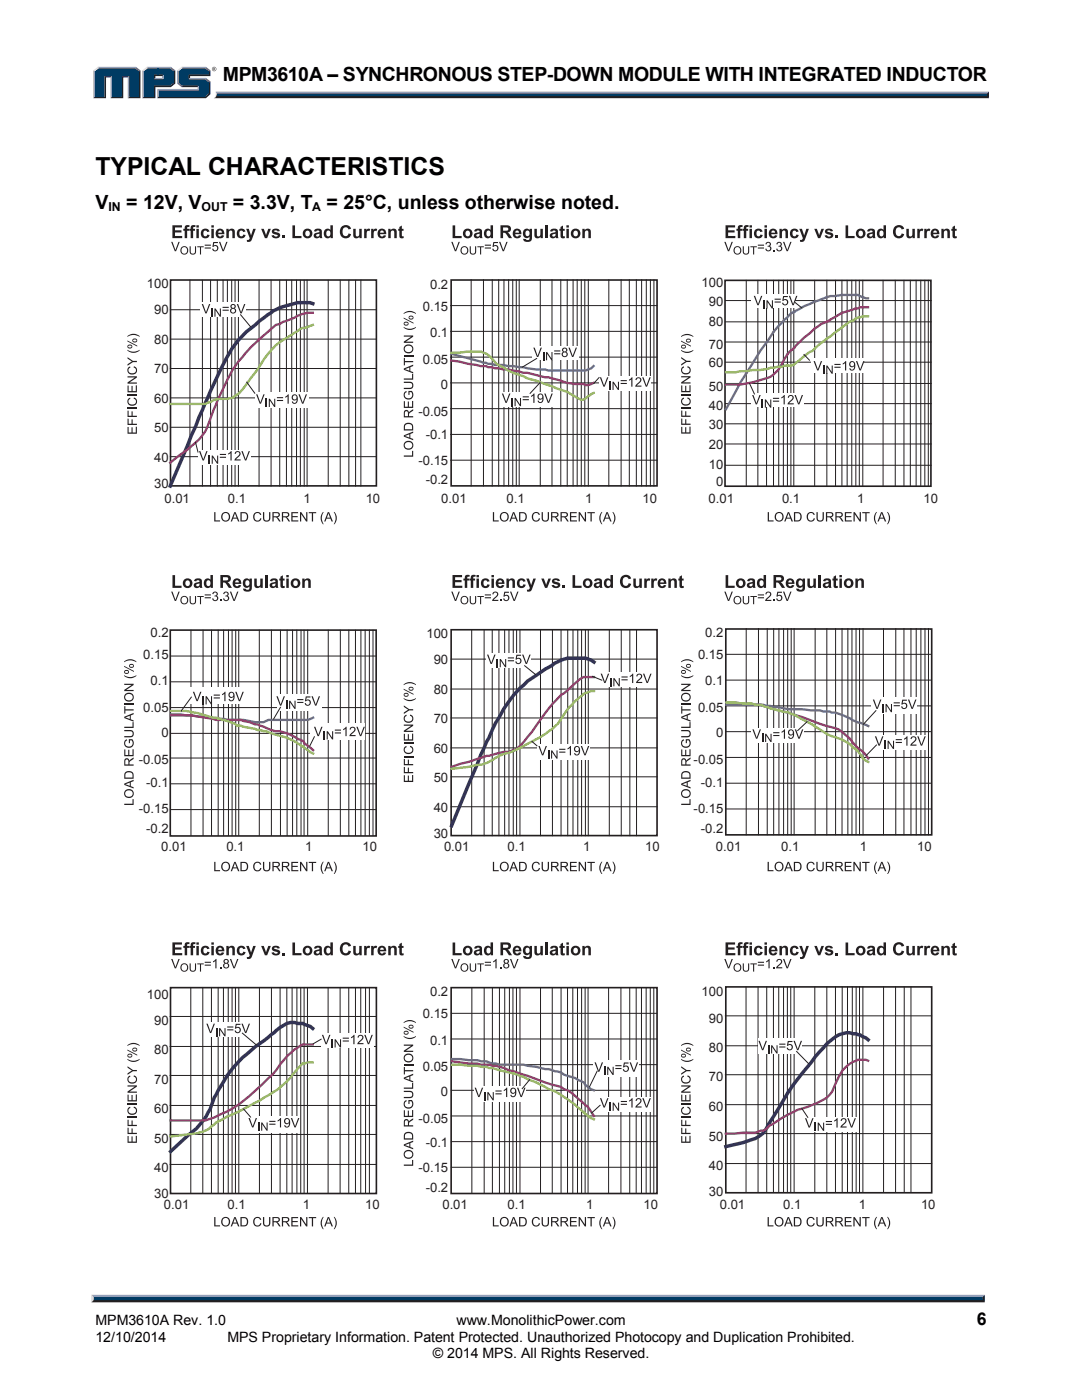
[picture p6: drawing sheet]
<svg xmlns="http://www.w3.org/2000/svg" width="216mm" height="279mm" viewBox="0 0 216 279" stroke-linecap="round" stroke-linejoin="round" font-family="sans-serif">
<defs><g id="words">
<text font-size="5" x="19" y="34.9">TYPICAL CHARACTERISTICS</text>
<g font-size="3.9">
<text x="44.4" y="16.3">MPM3610A – SYNCHRONOUS STEP-DOWN MODULE WITH INTEGRATED INDUCTOR</text>
<text x="19" y="41.7">V</text>
<text x="25.2" y="41.7">= 12V, V</text>
<text x="46.5" y="41.7">= 3.3V, T</text>
<text x="65.2" y="41.7">= 25°C, unless otherwise noted.</text>
</g>
<text font-size="3.5" x="194.9" y="264.5">6</text>
<g font-size="2.8">
<text x="19" y="267.9">12/10/2014</text>
<text x="19" y="264.5">MPM3610A Rev. 1.0</text>
<text x="45.4" y="267.9">MPS Proprietary Information. Patent Protected. Unauthorized Photocopy and Duplication Prohibited.</text>
<text x="91.1" y="264.5">www.MonolithicPower.com</text>
<text x="86.4" y="271.1">© 2014 MPS. All Rights Reserved.</text>
</g>
<g font-size="2.6" fill="#231f20">
<text x="29.3" y="57.5">100</text>
<text x="85.8" y="57.6">0.2</text>
<text x="140" y="57.2">100</text>
<text x="30.8" y="62.7">90</text>
<text x="84.4" y="62">0.15</text>
<text x="141.5" y="65.1">80</text>
<text x="141.5" y="61.1">90</text>
<text x="30.8" y="68.6">80</text>
<text x="85.8" y="67.3">0.1</text>
<text x="141.5" y="69.6">70</text>
<text x="30.8" y="74.5">70</text>
<text x="84.4" y="72.6">0.05</text>
<text x="88" y="77.6">0</text>
<text x="141.5" y="77.9">50</text>
<text x="141.5" y="73.3">60</text>
<text x="30.8" y="80.4">60</text>
<text x="83.5" y="82.9">-0.05</text>
<text x="141.5" y="81.7">40</text>
<text x="30.8" y="86.3">50</text>
<text x="84.9" y="87.6">-0.1</text>
<text x="141.5" y="85.6">30</text>
<text x="141.5" y="89.7">20</text>
<text x="30.8" y="92.2">40</text>
<text x="83.5" y="92.8">-0.15</text>
<text x="141.5" y="93.7">10</text>
<text x="30.8" y="97.4">30</text>
<text x="32.8" y="100.3">0.01</text>
<text x="45.5" y="100.3">0.1</text>
<text x="60.6" y="100.3">1</text>
<text x="73" y="100.3">10</text>
<text x="84.9" y="96.7">-0.2</text>
<text x="88.1" y="100.3">0.01</text>
<text x="101.1" y="100.3">0.1</text>
<text x="116.8" y="100.3">1</text>
<text x="128.2" y="100.3">10</text>
<text x="141.4" y="100.3">0.01</text>
<text x="142.9" y="97">0</text>
<text x="156" y="100.3">0.1</text>
<text x="171.1" y="100.3">1</text>
<text x="184.3" y="100.3">10</text>
<text x="28.6" y="131.5">0.15</text>
<text x="30" y="127.1">0.2</text>
<text x="85.1" y="127.3">100</text>
<text x="139.3" y="131.5">0.15</text>
<text x="140.7" y="127.1">0.2</text>
<text x="30" y="136.7">0.1</text>
<text x="86.5" y="132.5">90</text>
<text x="140.7" y="136.7">0.1</text>
<text x="28.6" y="142">0.05</text>
<text x="86.5" y="138.4">80</text>
<text x="139.3" y="142">0.05</text>
<text x="32.2" y="147">0</text>
<text x="86.5" y="144.3">70</text>
<text x="142.9" y="147">0</text>
<text x="27.7" y="152.4">-0.05</text>
<text x="86.5" y="150.2">60</text>
<text x="138.4" y="152.4">-0.05</text>
<text x="29.2" y="157.1">-0.1</text>
<text x="86.5" y="162">40</text>
<text x="86.5" y="156.1">50</text>
<text x="139.9" y="157.1">-0.1</text>
<text x="27.7" y="162.2">-0.15</text>
<text x="29.2" y="166.2">-0.2</text>
<text x="86.5" y="167.2">30</text>
<text x="138.4" y="162.2">-0.15</text>
<text x="139.9" y="166.2">-0.2</text>
<text x="32.2" y="169.8">0.01</text>
<text x="45.2" y="169.8">0.1</text>
<text x="60.9" y="169.8">1</text>
<text x="72.3" y="169.8">10</text>
<text x="88.6" y="169.8">0.01</text>
<text x="101.3" y="169.8">0.1</text>
<text x="116.3" y="169.8">1</text>
<text x="128.8" y="169.8">10</text>
<text x="142.9" y="169.8">0.01</text>
<text x="155.9" y="169.8">0.1</text>
<text x="171.6" y="169.8">1</text>
<text x="183" y="169.8">10</text>
<text x="29.3" y="199.3">100</text>
<text x="84.4" y="203.2">0.15</text>
<text x="85.8" y="198.9">0.2</text>
<text x="140" y="198.9">100</text>
<text x="30.8" y="204.5">90</text>
<text x="85.8" y="208.5">0.1</text>
<text x="141.5" y="209.9">80</text>
<text x="141.5" y="204.1">90</text>
<text x="30.8" y="210.4">80</text>
<text x="84.4" y="213.8">0.05</text>
<text x="141.5" y="215.8">70</text>
<text x="30.8" y="216.2">70</text>
<text x="88" y="218.8">0</text>
<text x="141.5" y="221.8">60</text>
<text x="30.8" y="222.2">60</text>
<text x="83.5" y="224.2">-0.05</text>
<text x="141.5" y="227.6">50</text>
<text x="30.8" y="233.9">40</text>
<text x="30.8" y="228.1">50</text>
<text x="83.5" y="234">-0.15</text>
<text x="84.9" y="228.8">-0.1</text>
<text x="141.5" y="233.5">40</text>
<text x="30.8" y="239.2">30</text>
<text x="84.9" y="237.9">-0.2</text>
<text x="141.5" y="238.7">30</text>
<text x="32.7" y="241.2">0.01</text>
<text x="45.4" y="241.2">0.1</text>
<text x="60.4" y="241.2">1</text>
<text x="72.9" y="241.2">10</text>
<text x="88.3" y="241.2">0.01</text>
<text x="101.3" y="241.2">0.1</text>
<text x="117" y="241.2">1</text>
<text x="128.4" y="241.2">10</text>
<text x="143.6" y="241.2">0.01</text>
<text x="156.3" y="241.2">0.1</text>
<text x="171.4" y="241.2">1</text>
<text x="183.8" y="241.2">10</text>
</g>
<g font-size="2.5">
<text x="21.6" y="42.2">IN</text>
<text x="40.2" y="42.2">OUT</text>
<text x="62.3" y="42.2">A</text>
</g>
</g></defs>
<path d="M43 18.3h154.3l-.4 .7h-153.7z" fill="#94a0b9"/>
<path d="M43.2 19l153.7-.1 .4 .7h-154.7l.4-.3z" fill="#231f20"/>
<path d="M196.9 18.7l.4-.4v1.3l-.4-.4z" fill="#001339"/>
<path d="M43.2 18.7h153.7v.5h-153.8z" fill="#003b63"/>
<path d="M43 18.3l.2 .5a.79 .79 0 0 1-.6 .8l.1-.1a1.23 1.23 0 0 0 .3-1.2z" fill="#dcddde"/>
<path d="M30.7 15.8l.3-.3h1.4l.2 .3z" fill="#94a0b9"/>
<g fill="#003b63">
<path d="M18.9 14.2l.8-.6h7.2l.9 .6v5.1h-2v-4.1h-1.5v4.1h-2v-4.1h-1.4v4.1h-2z"/>
<path d="M28.7 14.2l.8-.6h2.1v1.3h-.9v.9h1.9v-.9h-1.2v-1.3h2.5l.8 .6v2.3l-.8 .6h-3.2v2.2h-2z"/>
<path d="M31.6 18h8v-.9h-3.2l-.8-.6v-2.3l.8-.6h4.5l.8 .6v.7h-4v.9h3.2l.8 .6v2.2l-.8 .7h-9.3z"/>
</g>
<path d="M36.3 13.5h4.8" fill="none" stroke="#94a0b9" stroke-width=".26"/>
<path d="M35.3 14l1-.7 .1 .3-.8 .6z" fill="#dcddde"/>
<path d="M35.5 14v2.7" fill="none" stroke="#94a0b9" stroke-width=".27"/>
<path d="M35.3 16.7l.3-.2 .8 .6-.1 .3z" fill="#547194"/>
<path d="M36.3 17.3h3.4" fill="none" stroke="#001339" stroke-width=".26"/>
<g fill="#94a0b9">
<path d="M31.4 17.7h8v-.3l.3-.3v.9h-8.1z"/>
<path d="M31.4 17.7l.2 .3v1.3l-.2 .3z"/>
</g>
<path d="M37.7 14.9h4v-.7l.3-.2v1.2h-4.1v.3l-.2 .3z" fill="#001339"/>
<path d="M37.7 15.7h3.4" fill="none" stroke="#94a0b9" stroke-width=".26"/>
<path d="M41.1 15.5l.9 .7-.3 .2-.8-.6z" fill="#547194"/>
<g fill="#001339">
<path d="M31.4 19.6l.2-.3h9.3l.8-.7v-2.2l.3-.2v2.6l-.9 .8z"/>
<path d="M30.7 17.1h3.2l.8-.6v-2.3l.3-.2v2.7l-.9 .7h-3.1v2.2h-2.6l.3-.3h2z"/>
</g>
<path d="M34.1 13.3l.9 .7-.3 .2-.8-.6z" fill="#547194"/>
<path d="M29.3 13.5h4.8" fill="none" stroke="#94a0b9" stroke-width=".26"/>
<path d="M28.4 14l.9-.7 .2 .3-.8 .6z" fill="#dcddde"/>
<path d="M28.5 14v5.6" fill="none" stroke="#94a0b9" stroke-width=".27"/>
<path d="M32.4 15.2l.2-.3v.9l-.2-.3z" fill="#94a0b9"/>
<g fill="#001339">
<path d="M30.7 14.9h1.9l-.2 .3h-1.4v.3l-.3 .3z"/>
<path d="M27.8 14.2l.2-.2v5.6h-2.5l.3-.3h2z"/>
</g>
<path d="M27.1 13.3l.9 .7-.2 .2-.9-.6z" fill="#547194"/>
<path d="M19.5 13.5h7.6" fill="none" stroke="#94a0b9" stroke-width=".26"/>
<path d="M18.6 14l.9-.7 .2 .3-.8 .6z" fill="#dcddde"/>
<path d="M18.8 14v5.6" fill="none" stroke="#94a0b9" stroke-width=".27"/>
<path d="M20.9 15.2h1.4l-.2 .3h-.9v4.1h-2.6l.3-.3h2z" fill="#001339"/>
<path d="M22.2 15.2v4.4" fill="none" stroke="#94a0b9" stroke-width=".27"/>
<path d="M24.3 15.2h1.5l-.3 .3h-.9v4.1h-2.5l.2-.3h2z" fill="#001339"/>
<path d="M25.6 15.2v4.4" fill="none" stroke="#94a0b9" stroke-width=".27"/>
<path d="M41.1 13.3l.9 .7-.3 .2-.8-.6z" fill="#547194"/>
<g fill="#231f20">
<path d="M18.7 259.2h177.4l.4 .7h-178.3z"/>
<path d="M42.3 13.8a.45 .45 0 0 1 .9 0 .45 .45 0 0 1-.9 0zM42.4 13.8a.37 .37 0 0 0 .7 0 .37 .37 0 0 0-.7 0zM42.6 13.5l.3 .1v.4l-.2-.2-.1 .2zM42.6 13.6v.2l.2-.1z"/>
</g>
<path d="M18.3 258.4h178.2l-.4 .8h-177.4z" fill="#94a0b9"/>
<path d="M196.5 258.4v1.5l-.4-.4v-.6z" fill="#001339"/>
<path d="M18.7 258.9h177.4v.6h-177.4z" fill="#003b63"/>
<path d="M18.2 258.4l.5 .5v.5l-.5 .5z" fill="#dcddde"/>
<g fill="#fff">
<path d="M75.1 68.1h1.1v7.3h-1.1z"/>
<path d="M32.8 62.7h1.2v12.8h-1.2z"/>
</g>
<path d="M90 55.9h41.1v41.1h-41.1zM90 125.7h41.1v41.1h-41.1z" fill="none" stroke="#231f20" stroke-width=".33"/>
<g fill="#231f20">
<path d="M80.6 90.9h1.6v-.9h.2v1.1h-1.8z"/>
<path d="M80.6 80.1h.2v1.1h.6v-1.1h.2v1.1h.6v-1.2h.2v1.4h-1.8z"/>
<path d="M80.8 78.2l.3-.2 .1 .3a.69 .69 0 0 0-.3 1 .69 .69 0 0 0 1 .1 .77 .77 0 0 0 .2-1.1h-.4v.5h-.2v-.8h.7a.97 .97 0 0 1 .1 1.4 .97 .97 0 0 1-1.3 .1 .97 .97 0 0 1-.2-1.3z"/>
<path d="M80.6 76.2h1.1a.74 .74 0 0 1 .8 .7 .74 .74 0 0 1-.8 .7h-1.1v-.2h1.1a.5 .5 0 0 0 .6-.5 .5 .5 0 0 0-.6-.5h-1.1z"/>
<path d="M80.6 75.5h1.6v-.9h.2v1.2h-1.8z"/>
<path d="M80.6 71.4h.2v.6h1.6v.3h-1.6v.6h-.2z"/>
<path d="M80.6 70.9h1.8v.2h-1.8z"/>
<path d="M80.6 67h1.8v.2l-1.4 1h1.4v.2h-1.8v-.2l1.4-1h-1.4z"/>
<path d="M80.5 65.2l.3 .2a2.13 2.13 0 0 0 2.2-.2 1.46 1.46 0 0 1-1.6 .6l-.9-.4z"/>
<path d="M80.5 62.5a1.88 1.88 0 0 1 2.5 0v.2a2.16 2.16 0 0 0-2.5 0z"/>
<path d="M42.7 102.2h.3v1.7h.9v.2h-1.2z"/>
<path d="M50.8 102.4a.81 .81 0 0 1 1.3 .3l-.2 .1a.62 .62 0 0 0-.9-.3 .62 .62 0 0 0-.2 .8 .57 .57 0 0 0 .5 .6 .57 .57 0 0 0 .6-.5l.3 .1a.9 .9 0 0 1-1.3 .5 .9 .9 0 0 1-.3-1.4z"/>
<path d="M52.5 102.2h.2v1.1a.5 .5 0 0 0 .5 .6 .5 .5 0 0 0 .5-.6v-1.1h.2v1.1a.74 .74 0 0 1-.7 .8 .74 .74 0 0 1-.7-.8z"/>
<path d="M58.1 102.2h1.4v.2h-1.1v.6h1v.2h-1v.7h1.1v.2h-1.4z"/>
<path d="M59.9 102.2h.2l1 1.5v-1.5h.2v1.9h-.2l-1-1.5v1.5h-.2z"/>
<path d="M61.6 102.2h1.5v.2h-.6v1.7h-.3v-1.7h-.6z"/>
<path d="M64.4 102.2h.2l-.1 .2a2.12 2.12 0 0 0 .1 2.2 1.46 1.46 0 0 1-.6-1.6z"/>
<path d="M66.6 102.2a1.47 1.47 0 0 1 .5 1.6l-.3 .8h-.2a2.16 2.16 0 0 0 0-2.4z"/>
<path d="M98.3 102.2h.3v1.7h.9v.2h-1.2z"/>
<path d="M106.4 102.4a.81 .81 0 0 1 1.3 .3l-.2 .1a.62 .62 0 0 0-.9-.3 .62 .62 0 0 0-.2 .8 .57 .57 0 0 0 .5 .6 .57 .57 0 0 0 .6-.5l.3 .1a.9 .9 0 0 1-1.3 .5 .9 .9 0 0 1-.3-1.4z"/>
<path d="M108.1 102.2h.2v1.1a.5 .5 0 0 0 .5 .6 .5 .5 0 0 0 .5-.6v-1.1h.2v1.1a.74 .74 0 0 1-.7 .8 .74 .74 0 0 1-.7-.8z"/>
<path d="M113.7 102.2h1.4v.2h-1.1v.6h1v.2h-1v.7h1.1v.2h-1.4z"/>
<path d="M115.5 102.2h.2l1 1.5v-1.5h.2v1.9h-.2l-1-1.5v1.5h-.2z"/>
<path d="M117.2 102.2h1.5v.2h-.6v1.7h-.3v-1.7h-.6z"/>
<path d="M120 102.2h.2l-.1 .2a2.12 2.12 0 0 0 .1 2.2 1.46 1.46 0 0 1-.6-1.6z"/>
<path d="M122.2 102.2a1.47 1.47 0 0 1 .5 1.6l-.3 .8h-.2a2.16 2.16 0 0 0 0-2.4z"/>
<path d="M90.3 45h.5v2.1h1.3v.4h-1.8z"/>
<path d="M106.6 45.7h.5v.8a.4 .4 0 0 0 .1 .6 .4 .4 0 0 0 .6-.1v-1.3h.5v1.8h-.4v-.3a.66 .66 0 0 1-.8 .4 .66 .66 0 0 1-.5-.8z"/>
<path d="M108.8 45h.5v2.5h-.5z"/>
<path d="M111.8 45.3l.5-.3v.7h.4v.4h-.4v.9l.1 .2 .3-.1v.4a.56 .56 0 0 1-.7 0 .56 .56 0 0 1-.2-.6v-.8h-.2v-.4h.2z"/>
<path d="M116.2 45.7h.5v.2a.67 .67 0 0 1 .8-.3 .67 .67 0 0 1 .4 .8v1.1h-.5v-1.2a.35 .35 0 0 0-.4-.3 .35 .35 0 0 0-.3 .4v1.1h-.5z"/>
<path d="M90 48.3h.3l.6 1.6 .6-1.6h.3l-.8 1.8h-.2z"/>
<path d="M93.7 49.2h.2v.9a.44 .44 0 0 0 .5 .5 .44 .44 0 0 0 .4-.5v-.9h.2v.9a.65 .65 0 0 1-.6 .7 .65 .65 0 0 1-.7-.7z"/>
<path d="M95.3 49.2h1.2v.1h-.5v1.5h-.2v-1.5h-.5z"/>
<path d="M98.4 48.3h1v.2h-.8l-.1 .5a.62 .62 0 0 1 .9 .3 .62 .62 0 0 1-.4 .8 .62 .62 0 0 1-.8-.5h.3a.41 .41 0 0 0 .6 .2 .41 .41 0 0 0 .1-.6 .41 .41 0 0 0-.7 0l-.2 .1z"/>
<path d="M99.6 48.3h.2l.6 1.6 .6-1.6h.3l-.7 1.8h-.3z"/>
<path d="M90.3 114.8h1.9v.4h-1.4v.6h1.3v.4h-1.3v.7h1.4v.4h-1.9z"/>
<path d="M92.9 114.9l.2-.2 .6 .1v.3l-.5 .1v.3h.4v.4h-.4v1.4h-.5v-1.4h-.2v-.4h.2z"/>
<path d="M94.1 114.9l.2-.2 .6 .1v.3l-.5 .1v.3h.4v.4h-.4v1.4h-.5v-1.4h-.2v-.4h.2z"/>
<path d="M96.2 115.7a.9 .9 0 0 1 1.5 .3l-.5 .1a.39 .39 0 0 0-.5-.3 .39 .39 0 0 0-.2 .6 .41 .41 0 0 0 .2 .5 .41 .41 0 0 0 .5-.3l.5 .1a.93 .93 0 0 1-1.3 .6 .93 .93 0 0 1-.3-1.4z"/>
<path d="M101.1 115.5h.4v.2a.67 .67 0 0 1 .8-.3 .67 .67 0 0 1 .5 .8v1.1h-.5v-1.2a.35 .35 0 0 0-.4-.3 .35 .35 0 0 0-.3 .4l-.1 1.1h-.4z"/>
<path d="M103.4 115.7a.9 .9 0 0 1 1.5 .3l-.5 .1a.39 .39 0 0 0-.5-.3 .39 .39 0 0 0-.3 .6 .41 .41 0 0 0 .3 .5 .41 .41 0 0 0 .5-.3l.5 .1a.93 .93 0 0 1-1.3 .6 .93 .93 0 0 1-.3-1.4z"/>
<path d="M105 115.5h.5l.5 1.3 .4-1.3h.5l-.6 1.8a.82 .82 0 0 1-1.1 .8l-.1-.4h.4l.2-.4z"/>
<path d="M108 115.5h.5l.5 1.2 .4-1.2h.5l-.7 1.8h-.4z"/>
<path d="M110.3 115.6a.96 .96 0 0 1 1.4 .3l-.4 .1a.32 .32 0 0 0-.4-.3 .32 .32 0 0 0-.3 .3 1.3 1.3 0 0 1 1.2 .7 .93 .93 0 0 1-.9 .7 .93 .93 0 0 1-.8-.6l.5-.1a.36 .36 0 0 0 .3 .4 .36 .36 0 0 0 .4-.4 1.01 1.01 0 0 1-1.1-.9z"/>
<path d="M112.2 116.8h.5v.5h-.5z"/>
<path d="M114.2 114.8h.6v2.1h1.3v.4h-1.9z"/>
<path d="M124 115.1a1.12 1.12 0 0 1 1.9 .4l-.5 .1a.63 .63 0 0 0-.8-.4 .63 .63 0 0 0-.4 .8 .63 .63 0 0 0 .4 .9 .63 .63 0 0 0 .8-.5l.5 .1a1.18 1.18 0 0 1-1.5 .8 1.18 1.18 0 0 1-.7-1.5z"/>
<path d="M126.4 115.5h.5v.8a.4 .4 0 0 0 .1 .6 .4 .4 0 0 0 .5-.1l.1-1.3h.5v1.8h-.5v-.3a.66 .66 0 0 1-.8 .4 .66 .66 0 0 1-.4-.8z"/>
<path d="M128.6 115.5h.4v.2l.3-.3 .5 .1-.2 .4a.39 .39 0 0 0-.5 .1 .39 .39 0 0 0 0 .5l-.1 .8h-.4z"/>
<path d="M130 115.5h.4v.2l.3-.3 .5 .1-.2 .4a.39 .39 0 0 0-.5 .1 .39 .39 0 0 0-.1 .5v.8h-.4z"/>
<path d="M133.4 115.5h.4v.2a.67 .67 0 0 1 .8-.3 .67 .67 0 0 1 .5 .8v1.1h-.5v-1.2a.35 .35 0 0 0-.4-.3 .35 .35 0 0 0-.3 .4v1.1h-.5z"/>
<path d="M135.6 115.1l.5-.3v.7h.3v.4h-.3v.9l.1 .2 .2-.1 .1 .4a.56 .56 0 0 1-.7 0 .56 .56 0 0 1-.2-.6v-.8h-.2v-.4h.2z"/>
<path d="M90 118.1h.3l.6 1.6 .6-1.6h.3l-.8 1.8h-.2z"/>
<path d="M93.7 119h.2v.9a.44 .44 0 0 0 .5 .5 .44 .44 0 0 0 .4-.5v-.9h.2v.9a.65 .65 0 0 1-.6 .7 .65 .65 0 0 1-.7-.7z"/>
<path d="M95.3 119h1.2v.1h-.5v1.5h-.2v-1.5h-.5z"/>
<path d="M98.4 118.2a.61 .61 0 0 1 1 .1 .61 .61 0 0 1-.4 .9l-.5 .5h.9v.2h-1.2l.2-.4a1.13 1.13 0 0 0 .7-1.2h-.4l-.2 .3h-.3z"/>
<path d="M99.8 119.7h.3v.2h-.3z"/>
<path d="M100.6 118.1h1v.2h-.8l-.1 .5a.62 .62 0 0 1 .9 .3 .62 .62 0 0 1-.4 .8 .62 .62 0 0 1-.8-.5h.2a.41 .41 0 0 0 .6 .2 .41 .41 0 0 0 .1-.6 .41 .41 0 0 0-.6 0l-.3 .1z"/>
<path d="M101.8 118.1h.2l.6 1.6 .6-1.6h.3l-.8 1.8h-.2z"/>
<path d="M90.3 188.1h.5v2.1h1.3v.4h-1.8z"/>
<path d="M106.6 188.8h.5v.8a.4 .4 0 0 0 .1 .6 .4 .4 0 0 0 .6-.1v-1.3h.5v1.8h-.4v-.2a.66 .66 0 0 1-.8 .3 .66 .66 0 0 1-.5-.7z"/>
<path d="M108.8 188.1h.5v2.5h-.5z"/>
<path d="M111.8 188.4l.5-.3v.7h.4v.4h-.4v.9l.1 .2 .3-.1v.4a.56 .56 0 0 1-.7 0 .56 .56 0 0 1-.2-.6v-.8h-.2v-.4h.2z"/>
<path d="M116.2 188.8h.5v.3a.67 .67 0 0 1 .8-.4 .67 .67 0 0 1 .4 .8v1.1h-.5v-1.2a.35 .35 0 0 0-.4-.3 .35 .35 0 0 0-.3 .4v1.1h-.5z"/>
<path d="M90 191.4h.3l.6 1.6 .6-1.6h.3l-.8 1.9h-.2z"/>
<path d="M93.7 192.3h.2v.9a.44 .44 0 0 0 .5 .5 .44 .44 0 0 0 .4-.5v-.9h.2v.9a.65 .65 0 0 1-.6 .7 .65 .65 0 0 1-.7-.7z"/>
<path d="M95.3 192.3h1.2v.2h-.5v1.4h-.2v-1.4h-.5z"/>
<path d="M98.4 191.8l.7-.4v1.9h-.2v-1.5l-.5 .3z"/>
<path d="M99.8 193h.3v.3h-.3z"/>
<path d="M101.8 191.4h.2l.6 1.6 .6-1.6h.3l-.8 1.9h-.2z"/>
<path d="M144.8 188.1h1.9v.4h-1.4v.6h1.3v.4h-1.3v.7h1.4v.4h-1.9z"/>
<path d="M147.3 188.2l.3-.2 .6 .1-.1 .3-.4 .1v.3h.4v.4h-.4v1.4h-.5v-1.4h-.3v-.4h.3z"/>
<path d="M148.5 188.2l.3-.2 .6 .1-.1 .3-.4 .1v.3h.4v.4h-.4v1.4h-.5v-1.4h-.3v-.4h.3z"/>
<path d="M150.7 189a.89 .89 0 0 1 1.5 .3l-.5 .1a.39 .39 0 0 0-.5-.3 .39 .39 0 0 0-.3 .6 .41 .41 0 0 0 .3 .5 .41 .41 0 0 0 .5-.3l.5 .1a.93 .93 0 0 1-1.3 .6 .93 .93 0 0 1-.4-1.4z"/>
<path d="M155.5 188.8h.5v.3a.67 .67 0 0 1 .8-.4 .67 .67 0 0 1 .4 .8v1.1h-.5v-1.2a.35 .35 0 0 0-.4-.3 .35 .35 0 0 0-.3 .4v1.1h-.5z"/>
<path d="M157.9 189a.89 .89 0 0 1 1.5 .3l-.5 .1a.39 .39 0 0 0-.5-.3 .39 .39 0 0 0-.3 .6 .41 .41 0 0 0 .3 .5 .41 .41 0 0 0 .5-.3l.5 .1a.93 .93 0 0 1-1.3 .6 .93 .93 0 0 1-.4-1.4z"/>
<path d="M159.5 188.8h.5l.5 1.3 .4-1.3h.5l-.7 1.8a.82 .82 0 0 1-1 .8l-.1-.4h.4l.2-.4z"/>
<path d="M162.5 188.8h.5l.4 1.2 .5-1.2h.5l-.7 1.8h-.5z"/>
<path d="M164.8 188.9a.96 .96 0 0 1 1.4 .3l-.4 .1a.32 .32 0 0 0-.4-.3 .32 .32 0 0 0-.3 .3 1.3 1.3 0 0 1 1.2 .8 .93 .93 0 0 1-.9 .6 .93 .93 0 0 1-.9-.6l.5-.1a.36 .36 0 0 0 .4 .4 .36 .36 0 0 0 .3-.4 1.01 1.01 0 0 1-1.1-.8z"/>
<path d="M166.7 190.2h.5v.4h-.5z"/>
<path d="M168.7 188.1h.5v2.1h1.3v.4h-1.8z"/>
<path d="M178.5 188.4a1.12 1.12 0 0 1 1.9 .4l-.5 .1a.63 .63 0 0 0-.8-.4 .63 .63 0 0 0-.4 .8 .63 .63 0 0 0 .4 .9 .63 .63 0 0 0 .8-.5l.5 .2a1.18 1.18 0 0 1-1.5 .7 1.18 1.18 0 0 1-.7-1.5z"/>
<path d="M180.9 188.8h.4v.8a.4 .4 0 0 0 .1 .6 .4 .4 0 0 0 .6-.1l.1-1.3h.4v1.8h-.4v-.2a.66 .66 0 0 1-.8 .3 .66 .66 0 0 1-.4-.7z"/>
<path d="M183 188.8h.5v.2l.3-.2h.4l-.1 .5a.39 .39 0 0 0-.5 0 .39 .39 0 0 0-.1 .5v.8h-.5z"/>
<path d="M184.4 188.8h.5v.2l.3-.2h.4l-.1 .5a.39 .39 0 0 0-.5 0 .39 .39 0 0 0-.1 .5v.8h-.5z"/>
<path d="M187.8 188.8h.5v.3a.67 .67 0 0 1 .8-.4 .67 .67 0 0 1 .4 .8v1.1h-.5v-1.2a.35 .35 0 0 0-.4-.3 .35 .35 0 0 0-.3 .4v1.1h-.5z"/>
<path d="M190.1 188.4l.5-.3v.7h.3v.4h-.3v.9v.2l.3-.1v.4a.56 .56 0 0 1-.6 0 .56 .56 0 0 1-.2-.6v-.8h-.3v-.4h.3z"/>
<path d="M144.5 191.4h.3l.6 1.6 .6-1.6h.2l-.7 1.9h-.3z"/>
<path d="M148.2 192.3h.2v.9a.44 .44 0 0 0 .5 .5 .44 .44 0 0 0 .4-.5v-.9h.2v.9a.65 .65 0 0 1-.6 .7 .65 .65 0 0 1-.7-.7z"/>
<path d="M149.7 192.3h1.3v.2h-.5v1.4h-.2v-1.4h-.6z"/>
<path d="M152.9 191.8l.7-.4v1.9h-.3v-1.5l-.4 .3z"/>
<path d="M154.3 193h.2v.3h-.2z"/>
<path d="M155.1 191.5a.61 .61 0 0 1 .9 .2 .61 .61 0 0 1-.3 .8l-.5 .5h.9v.3h-1.2l.1-.5a1.13 1.13 0 0 0 .8-1.1l-.5-.1-.2 .3h-.2z"/>
<path d="M156.2 191.4h.3l.6 1.6 .6-1.6h.2l-.7 1.9h-.2z"/>
<path d="M34.4 188.1h1.9v.4h-1.4v.6h1.3v.4h-1.3v.7h1.5v.4h-2z"/>
<path d="M37 188.2l.2-.2 .6 .1v.3l-.4 .1-.1 .3h.4v.4h-.4v1.4h-.4v-1.4h-.3v-.4h.3z"/>
<path d="M38.2 188.2l.2-.2 .6 .1v.3l-.5 .1v.3h.4v.4h-.4v1.4h-.5v-1.4h-.2v-.4h.2z"/>
<path d="M40.3 189a.89 .89 0 0 1 1.5 .3l-.5 .1a.39 .39 0 0 0-.5-.3 .39 .39 0 0 0-.2 .6 .41 .41 0 0 0 .2 .5 .41 .41 0 0 0 .5-.3l.5 .1a.93 .93 0 0 1-1.3 .6 .93 .93 0 0 1-.3-1.4z"/>
<path d="M45.2 188.8h.4v.3a.67 .67 0 0 1 .8-.4 .67 .67 0 0 1 .5 .8v1.1h-.5v-1.2a.35 .35 0 0 0-.4-.3 .35 .35 0 0 0-.3 .4v1.1h-.5z"/>
<path d="M47.5 189a.89 .89 0 0 1 1.5 .3l-.5 .1a.39 .39 0 0 0-.5-.3 .39 .39 0 0 0-.2 .6 .41 .41 0 0 0 .2 .5 .41 .41 0 0 0 .5-.3l.5 .1a.93 .93 0 0 1-1.3 .6 .93 .93 0 0 1-.3-1.4z"/>
<path d="M49.1 188.8h.5l.5 1.3 .4-1.3h.5l-.6 1.8a.82 .82 0 0 1-1.1 .8l-.1-.4h.4l.2-.4z"/>
<path d="M52.1 188.8h.5l.5 1.2 .4-1.2h.5l-.7 1.8h-.4z"/>
<path d="M54.4 188.9a.96 .96 0 0 1 1.4 .3l-.4 .1a.32 .32 0 0 0-.3-.3 .32 .32 0 0 0-.4 .3 1.3 1.3 0 0 1 1.2 .8 .93 .93 0 0 1-.8 .6 .93 .93 0 0 1-.9-.6l.5-.1a.36 .36 0 0 0 .3 .4 .36 .36 0 0 0 .4-.4 1.01 1.01 0 0 1-1.1-.8z"/>
<path d="M56.3 190.2h.5v.4h-.5z"/>
<path d="M58.4 188.1h.5v2.1h1.3v.4h-1.8z"/>
<path d="M68.1 188.4a1.12 1.12 0 0 1 1.9 .4l-.5 .1a.63 .63 0 0 0-.8-.4 .63 .63 0 0 0-.4 .8 .63 .63 0 0 0 .4 .9 .63 .63 0 0 0 .8-.5l.6 .2a1.18 1.18 0 0 1-1.6 .7 1.18 1.18 0 0 1-.7-1.5z"/>
<path d="M70.5 188.8h.5v.8a.4 .4 0 0 0 .1 .6 .4 .4 0 0 0 .5-.1l.1-1.3h.5v1.8h-.5v-.2a.66 .66 0 0 1-.8 .3 .66 .66 0 0 1-.4-.7z"/>
<path d="M72.7 188.8h.4v.2l.3-.2h.5l-.2 .5a.39 .39 0 0 0-.5 0 .39 .39 0 0 0 0 .5v.8h-.5z"/>
<path d="M74.1 188.8h.4v.2l.3-.2h.5l-.2 .5a.39 .39 0 0 0-.5 0 .39 .39 0 0 0 0 .5v.8h-.5z"/>
<path d="M77.5 188.8h.4v.3a.67 .67 0 0 1 .8-.4 .67 .67 0 0 1 .5 .8v1.1h-.5v-1.2a.35 .35 0 0 0-.4-.3 .35 .35 0 0 0-.3 .4v1.1h-.5z"/>
<path d="M79.7 188.4l.5-.3v.7h.3v.4h-.3v.9l.1 .2 .2-.1 .1 .4a.56 .56 0 0 1-.7 0 .56 .56 0 0 1-.2-.6v-.8h-.2v-.4h.2z"/>
<path d="M34.2 191.4h.2l.6 1.6 .6-1.6h.3l-.8 1.9h-.2z"/>
<path d="M37.8 192.3h.3v.9a.44 .44 0 0 0 .4 .5 .44 .44 0 0 0 .4-.5v-.9h.2v.9a.65 .65 0 0 1-.6 .7 .65 .65 0 0 1-.7-.7z"/>
<path d="M39.4 192.3h1.3v.2h-.6v1.4h-.2v-1.4h-.5z"/>
<path d="M42.5 191.8l.7-.4v1.9h-.2v-1.5l-.5 .3z"/>
<path d="M43.9 193h.3v.3h-.3z"/>
<path d="M45.9 191.4h.2l.6 1.6 .6-1.6h.3l-.8 1.9h-.2z"/>
<path d="M80.6 88.8a.95 .95 0 0 1 1.9 0 .95 .95 0 0 1-1.9 0zM81 88.4a.69 .69 0 0 0 0 .9 .69 .69 0 0 0 1 0 .69 .69 0 0 0 .1-.9l-.6-.2z"/>
<path d="M80.6 86.9l1.8-.8v.3l-.5 .2v.8l.5 .2v.3l-1.8-.8zM80.8 87l.9 .3v-.6z"/>
<path d="M80.7 84.7a.98 .98 0 0 1 1.1-.3 .98 .98 0 0 1 .6 .8v.7h-1.8v-.8zM80.9 84.8l-.1 .9h1.4v-.4a.75 .75 0 0 0-.5-.7 .75 .75 0 0 0-.8 .2z"/>
<path d="M80.7 82a.51 .51 0 0 1 .6-.2 .51 .51 0 0 1 .3 .5l.8-.6v.3l-.7 .5-.1 .3v.3h.8v.2h-1.8zM80.9 82.2l-.1 .9h.6v-.6a.33 .33 0 0 0-.1-.4 .33 .33 0 0 0-.4 .1z"/>
<path d="M80.6 73.5l1.8-.7v.3l-.5 .2v.8l.5 .2v.2l-1.8-.7zM80.8 73.7l.9 .3v-.7z"/>
<path d="M80.6 69.6a.95 .95 0 0 1 1.9 0 .95 .95 0 0 1-1.9 0zM81 69.2a.69 .69 0 0 0 0 .9 .69 .69 0 0 0 1 0 .69 .69 0 0 0 .1-.9l-.6-.2z"/>
<path d="M80.5 63.4l2 1v.2l-2-1zM80.7 64.3a.45 .45 0 0 1 .7 0 .45 .45 0 0 1-.2 .7l-.5-.1-.2-.3zM80.8 64.5h-.1a.29 .29 0 0 0 .3 .3 .29 .29 0 0 0 .3-.4zM81.7 63.1a.45 .45 0 0 1 .7 0 .45 .45 0 0 1-.2 .7l-.5-.1-.2-.3zM81.8 63.2l-.1 .1a.29 .29 0 0 0 .3 .3 .29 .29 0 0 0 .3-.4z"/>
<path d="M44.1 103.2a.95 .95 0 0 1 1.9 0 .95 .95 0 0 1-1.9 0zM44.6 102.6a.71 .71 0 0 0-.1 1 .71 .71 0 0 0 1.1 0 .71 .71 0 0 0-.1-1 .71 .71 0 0 0-.9 0z"/>
<path d="M46.7 102.2h.3l.8 1.9h-.3l-.2-.6h-.8l-.2 .6h-.3zM46.9 102.4l-.3 .9h.6z"/>
<path d="M48 102.2h.6a.94 .94 0 0 1 .9 .9 .94 .94 0 0 1-.8 1h-.7zM48.2 102.4v1.5h.4a.72 .72 0 0 0 .7-.8 .72 .72 0 0 0-.7-.7z"/>
<path d="M54.4 102.2h.8a.52 .52 0 0 1 .6 .4 .52 .52 0 0 1-.5 .6l.7 .9h-.3l-.5-.7-.3-.2h-.3v.9h-.2zM54.6 102.4v.6h.5a.33 .33 0 0 0 .5-.2 .33 .33 0 0 0-.4-.4z"/>
<path d="M56.2 102.2h.9a.52 .52 0 0 1 .6 .4 .52 .52 0 0 1-.5 .6l.7 .9h-.3l-.5-.7-.3-.2h-.3v.9h-.3zM56.5 102.4v.6h.5a.33 .33 0 0 0 .5-.2 .33 .33 0 0 0-.4-.4z"/>
<path d="M65.4 102.2h.3l.7 1.9h-.2l-.3-.6h-.7l-.3 .6h-.2zM65.5 102.4l-.3 .9h.7z"/>
<path d="M99.7 103.2a.95 .95 0 0 1 1.9 0 .95 .95 0 0 1-1.9 0zM100.2 102.6a.71 .71 0 0 0-.1 1 .71 .71 0 0 0 1.1 0 .71 .71 0 0 0-.1-1 .71 .71 0 0 0-.9 0z"/>
<path d="M102.3 102.2h.3l.8 1.9h-.3l-.2-.6h-.8l-.2 .6h-.3zM102.5 102.4l-.3 .9h.6z"/>
<path d="M103.6 102.2h.6a.94 .94 0 0 1 .9 .9 .94 .94 0 0 1-.8 1h-.7zM103.8 102.4v1.5h.4a.72 .72 0 0 0 .7-.8 .72 .72 0 0 0-.7-.7z"/>
<path d="M110 102.2h.8a.52 .52 0 0 1 .6 .4 .52 .52 0 0 1-.5 .6l.7 .9h-.3l-.5-.7-.3-.2h-.3v.9h-.2zM110.2 102.4v.6h.5a.33 .33 0 0 0 .5-.2 .33 .33 0 0 0-.4-.4z"/>
<path d="M111.8 102.2h.9a.52 .52 0 0 1 .6 .4 .52 .52 0 0 1-.5 .6l.7 .9h-.3l-.5-.7-.3-.2h-.3v.9h-.3zM112.1 102.4v.6h.5a.33 .33 0 0 0 .5-.2 .33 .33 0 0 0-.4-.4z"/>
<path d="M121 102.2h.3l.7 1.9h-.2l-.3-.6h-.7l-.3 .6h-.2zM121.1 102.4l-.3 .9h.7z"/>
<path d="M92.4 46.6a.97 .97 0 0 1 1.9 0 .97 .97 0 0 1-1.9 0zM93 46.2a.5 .5 0 0 0 0 .8 .5 .5 0 0 0 .8-.4l-.3-.5z"/>
<path d="M94.7 45.9a.81 .81 0 0 1 .9-.3 .81 .81 0 0 1 .6 .7l.1 1.2h-.5l-.1-.2a.6 .6 0 0 1-1 .2 .6 .6 0 0 1 .3-1l.7-.2a.33 .33 0 0 0-.3-.3 .33 .33 0 0 0-.4 .2h-.4zM95.1 46.8a.33 .33 0 0 0 .4 .4 .33 .33 0 0 0 .2-.5z"/>
<path d="M96.8 45.9l.5-.3 .6 .3v-.9h.5v2.5h-.5v-.2a.77 .77 0 0 1-.9 .2 .77 .77 0 0 1-.4-.9zM97.2 46.1a.54 .54 0 0 0-.1 .7 .54 .54 0 0 0 .7 .2 .54 .54 0 0 0 .1-.7 .54 .54 0 0 0-.7-.2z"/>
<path d="M99.9 45h1.1a.74 .74 0 0 1 .9 .5 .74 .74 0 0 1-.6 .9l.9 1.1h-.6l-.4-.5a.7 .7 0 0 0-.8-.5v1h-.5zM100.4 45.4v.6h.4a.38 .38 0 0 0 .5 0 .38 .38 0 0 0-.1-.6z"/>
<path d="M102.5 45.9a.89 .89 0 0 1 1.1-.2 .89 .89 0 0 1 .4 1h-1.2a.37 .37 0 0 0 .3 .5 .37 .37 0 0 0 .4-.3l.5 .1a.95 .95 0 0 1-1.4 .4 .95 .95 0 0 1-.1-1.5zM102.9 46.1l-.1 .3h.8l-.3-.4z"/>
<path d="M104.6 45.9l.5-.3 .6 .3v-.2h.5v1.6a.89 .89 0 0 1-.8 1 .89 .89 0 0 1-1-.6h.6a.37 .37 0 0 0 .4 .2 .37 .37 0 0 0 .3-.4v-.3a.8 .8 0 0 1-1.1 .1 .8 .8 0 0 1-.2-1zM105 46.1a.5 .5 0 0 0-.1 .8 .5 .5 0 0 0 .7 0 .5 .5 0 0 0 0-.7 .5 .5 0 0 0-.6-.1z"/>
<path d="M109.9 45.9a.81 .81 0 0 1 .9-.3 .81 .81 0 0 1 .5 .7l.1 1.2h-.4l-.1-.2a.6 .6 0 0 1-1 .2 .6 .6 0 0 1 .3-1l.7-.2a.33 .33 0 0 0-.3-.3 .33 .33 0 0 0-.4 .2h-.5zM110.3 46.8a.33 .33 0 0 0 .3 .4 .33 .33 0 0 0 .3-.5z"/>
<path d="M113 45h.5v.4h-.5zM113 45.7h.5v1.8h-.5z"/>
<path d="M113.9 46.6a.97 .97 0 0 1 1.9 0 .97 .97 0 0 1-1.9 0zM114.5 46.2a.5 .5 0 0 0 .1 .8 .5 .5 0 0 0 .7-.4l-.3-.5z"/>
<path d="M91.9 50a.82 .82 0 0 1 1.6 0 .82 .82 0 0 1-1.6 0zM92.3 49.5a.62 .62 0 0 0-.1 .9 .62 .62 0 0 0 1-.1 .62 .62 0 0 0-.1-.8 .62 .62 0 0 0-.8 0z"/>
<path d="M96.7 48.8h1.3v.2h-1.3zM96.7 49.4h1.3v.2h-1.3z"/>
<path d="M95.1 114.8h.5v.4h-.5zM95.1 115.5h.5v1.8h-.5z"/>
<path d="M98.1 114.8h.5v.4h-.5zM98.1 115.5h.5v1.8h-.5z"/>
<path d="M99.2 115.7a.89 .89 0 0 1 1-.2 .89 .89 0 0 1 .5 1h-1.3a.37 .37 0 0 0 .3 .5 .37 .37 0 0 0 .4-.3l.5 .1a.95 .95 0 0 1-1.4 .4 .95 .95 0 0 1 0-1.5zM99.5 115.9l-.1 .3h.8l-.3-.4z"/>
<path d="M116.3 116.4a1 1 0 0 1 2 0 1 1 0 0 1-2 0zM116.9 116a.5 .5 0 0 0 .1 .8 .5 .5 0 0 0 .7-.4l-.3-.5z"/>
<path d="M118.7 115.7a.81 .81 0 0 1 .9-.3 .81 .81 0 0 1 .5 .7l.1 1.2h-.5v-.2a.6 .6 0 0 1-1 .2 .6 .6 0 0 1 .2-1l.7-.2a.33 .33 0 0 0-.3-.3 .33 .33 0 0 0-.3 .2h-.5zM119.1 116.6a.33 .33 0 0 0 .3 .4 .33 .33 0 0 0 .2-.5z"/>
<path d="M120.7 115.7l.6-.3 .5 .3v-.9h.5v2.5h-.4v-.2a.77 .77 0 0 1-1 .2 .77 .77 0 0 1-.4-.9zM121.1 115.9a.54 .54 0 0 0-.1 .7 .54 .54 0 0 0 .7 .2 .54 .54 0 0 0 .1-.7 .54 .54 0 0 0-.7-.2z"/>
<path d="M131.5 115.7a.89 .89 0 0 1 1-.2 .89 .89 0 0 1 .5 1h-1.3a.37 .37 0 0 0 .3 .5 .37 .37 0 0 0 .4-.3l.5 .1a.95 .95 0 0 1-1.4 .4 .95 .95 0 0 1 0-1.5zM131.8 115.9l-.1 .3h.8l-.3-.4z"/>
<path d="M91.9 119.8a.82 .82 0 0 1 1.6 0 .82 .82 0 0 1-1.6 0zM92.3 119.3a.62 .62 0 0 0-.1 .9 .62 .62 0 0 0 1-.1 .62 .62 0 0 0-.1-.8 .62 .62 0 0 0-.8 0z"/>
<path d="M96.7 118.6h1.3v.2h-1.3zM96.7 119.2h1.3v.2h-1.3z"/>
<path d="M92.4 189.7a.97 .97 0 0 1 1.9 0 .97 .97 0 0 1-1.9 0zM93 189.3a.5 .5 0 0 0 0 .9 .5 .5 0 0 0 .8-.5l-.3-.5z"/>
<path d="M94.7 189a.81 .81 0 0 1 .9-.3 .81 .81 0 0 1 .6 .8l.1 1.1h-.5l-.1-.2a.6 .6 0 0 1-1 .2 .6 .6 0 0 1 .3-1l.7-.2a.33 .33 0 0 0-.3-.3 .33 .33 0 0 0-.4 .3l-.4-.1zM95.1 189.9a.33 .33 0 0 0 .4 .5 .33 .33 0 0 0 .2-.6z"/>
<path d="M96.8 189l.5-.3 .6 .3v-.9h.5v2.5h-.5v-.2a.77 .77 0 0 1-.9 .2 .77 .77 0 0 1-.4-.9zM97.2 189.3a.54 .54 0 0 0-.1 .7 .54 .54 0 0 0 .7 .2 .54 .54 0 0 0 .1-.8 .54 .54 0 0 0-.7-.1z"/>
<path d="M99.9 188.1h1.1a.74 .74 0 0 1 .9 .5 .74 .74 0 0 1-.6 .9l.9 1.1h-.6l-.4-.5a.7 .7 0 0 0-.8-.5v1h-.5zM100.4 188.5v.7h.4a.38 .38 0 0 0 .5-.1 .38 .38 0 0 0-.1-.6z"/>
<path d="M102.5 189a.89 .89 0 0 1 1.1-.1 .89 .89 0 0 1 .4 1h-1.2a.37 .37 0 0 0 .3 .4 .37 .37 0 0 0 .4-.2h.5a.95 .95 0 0 1-1.4 .4 .95 .95 0 0 1-.1-1.5zM102.9 189.2l-.1 .4h.8l-.3-.5z"/>
<path d="M104.6 189l.5-.3 .6 .3v-.2h.5v1.7a.89 .89 0 0 1-.8 .9 .89 .89 0 0 1-1-.6h.6a.37 .37 0 0 0 .4 .2 .37 .37 0 0 0 .3-.4v-.3a.8 .8 0 0 1-1.1 .2 .8 .8 0 0 1-.2-1.1zM105 189.3a.5 .5 0 0 0-.1 .7 .5 .5 0 0 0 .7 0 .5 .5 0 0 0 0-.7 .5 .5 0 0 0-.6 0z"/>
<path d="M109.9 189a.81 .81 0 0 1 .9-.3 .81 .81 0 0 1 .5 .8l.1 1.1h-.4l-.1-.2a.6 .6 0 0 1-1 .2 .6 .6 0 0 1 .3-1l.7-.2a.33 .33 0 0 0-.3-.3 .33 .33 0 0 0-.4 .3l-.5-.1zM110.3 189.9a.33 .33 0 0 0 .3 .5 .34 .34 0 0 0 .3-.6z"/>
<path d="M113 188.1h.5v.4h-.5zM113 188.8h.5v1.8h-.5z"/>
<path d="M113.9 189.7a.97 .97 0 0 1 1.9 0 .97 .97 0 0 1-1.9 0zM114.5 189.3a.5 .5 0 0 0 .1 .9 .5 .5 0 0 0 .7-.5l-.3-.5z"/>
<path d="M91.9 193.1a.82 .82 0 0 1 1.6 0 .82 .82 0 0 1-1.6 0zM92.3 192.6a.62 .62 0 0 0-.1 .9 .62 .62 0 0 0 1-.1 .62 .62 0 0 0-.1-.8 .62 .62 0 0 0-.8 0z"/>
<path d="M96.7 191.9h1.3v.3h-1.3zM96.7 192.5h1.3v.2h-1.3z"/>
<path d="M100.6 191.5a.5 .5 0 0 1 .8 0 .5 .5 0 0 1-.1 .7 .56 .56 0 0 1 .1 .9 .56 .56 0 0 1-.8 0 .56 .56 0 0 1 .2-.9l-.3-.2zM100.6 192.7a.4 .4 0 0 0 .8 0 .4 .4 0 0 0-.8 0zM100.7 191.9a.3 .3 0 0 0 .6 0 .3 .3 0 0 0-.6 0z"/>
<path d="M149.6 188.1h.4v.4h-.4zM149.6 188.8h.4v1.8h-.4z"/>
<path d="M152.5 188.1h.5v.4h-.5zM152.5 188.8h.5v1.8h-.5z"/>
<path d="M153.6 189a.89 .89 0 0 1 1.1-.1 .89 .89 0 0 1 .4 1h-1.2a.37 .37 0 0 0 .3 .4 .37 .37 0 0 0 .4-.2h.5a.95 .95 0 0 1-1.4 .4 .95 .95 0 0 1-.1-1.5zM154 189.2l-.1 .4h.7l-.2-.5z"/>
<path d="M170.8 189.7a.97 .97 0 0 1 1.9 0 .97 .97 0 0 1-1.9 0zM171.4 189.3a.5 .5 0 0 0 .1 .9 .5 .5 0 0 0 .7-.5l-.3-.5z"/>
<path d="M173.2 189a.81 .81 0 0 1 .8-.3 .81 .81 0 0 1 .6 .8l.1 1.1h-.5v-.2a.6 .6 0 0 1-1 .2 .6 .6 0 0 1 .2-1l.7-.2a.33 .33 0 0 0-.3-.3 .33 .33 0 0 0-.3 .3l-.5-.1zM173.5 189.9a.33 .33 0 0 0 .4 .5 .33 .33 0 0 0 .2-.6z"/>
<path d="M175.2 189l.6-.3 .5 .3v-.9h.5v2.5h-.5v-.2a.77 .77 0 0 1-.9 .2 .77 .77 0 0 1-.4-.9zM175.6 189.3a.54 .54 0 0 0-.1 .7 .54 .54 0 0 0 .7 .2 .54 .54 0 0 0 .1-.8 .54 .54 0 0 0-.7-.1z"/>
<path d="M185.9 189a.89 .89 0 0 1 1.1-.1 .89 .89 0 0 1 .4 1h-1.2a.37 .37 0 0 0 .3 .4 .37 .37 0 0 0 .4-.2h.5a.95 .95 0 0 1-1.4 .4 .95 .95 0 0 1-.1-1.5zM186.3 189.2l-.1 .4h.8l-.3-.5z"/>
<path d="M146.4 193.1a.82 .82 0 0 1 1.6 0 .82 .82 0 0 1-1.6 0zM146.8 192.6a.62 .62 0 0 0-.1 .9 .62 .62 0 0 0 .9-.1 .62 .62 0 0 0 0-.8 .62 .62 0 0 0-.8 0z"/>
<path d="M151.2 191.9h1.3v.3h-1.3zM151.2 192.5h1.3v.2h-1.3z"/>
<path d="M39.2 188.1h.5v.4h-.5zM39.2 188.8h.5v1.8h-.5z"/>
<path d="M42.2 188.1h.5v.4h-.5zM42.2 188.8h.5v1.8h-.5z"/>
<path d="M43.3 189a.89 .89 0 0 1 1-.1 .89 .89 0 0 1 .5 1h-1.3a.37 .37 0 0 0 .3 .4 .37 .37 0 0 0 .4-.2h.5a.95 .95 0 0 1-1.4 .4 .95 .95 0 0 1 0-1.5zM43.6 189.2l-.1 .4h.8l-.2-.5z"/>
<path d="M60.4 189.7a1 1 0 0 1 2 0 1 1 0 0 1-2 0zM61 189.3a.5 .5 0 0 0 .1 .9 .5 .5 0 0 0 .7-.5l-.3-.5z"/>
<path d="M62.8 189a.81 .81 0 0 1 .9-.3 .81 .81 0 0 1 .5 .8l.1 1.1h-.5v-.2a.6 .6 0 0 1-1 .2 .6 .6 0 0 1 .2-1l.7-.2a.33 .33 0 0 0-.2-.3 .33 .33 0 0 0-.4 .3l-.5-.1zM63.2 189.9a.33 .33 0 0 0 .3 .5 .33 .33 0 0 0 .2-.6z"/>
<path d="M64.8 189l.6-.3 .5 .3v-.9h.5v2.5h-.4v-.2a.77 .77 0 0 1-1 .2 .77 .77 0 0 1-.4-.9zM65.2 189.3a.54 .54 0 0 0-.1 .7 .54 .54 0 0 0 .7 .2 .54 .54 0 0 0 .1-.8 .54 .54 0 0 0-.7-.1z"/>
<path d="M75.6 189a.89 .89 0 0 1 1.1-.1 .89 .89 0 0 1 .4 1h-1.3a.37 .37 0 0 0 .3 .4 .37 .37 0 0 0 .5-.2h.4a.95 .95 0 0 1-1.4 .4 .95 .95 0 0 1 0-1.5zM76 189.2l-.2 .4h.8l-.2-.5z"/>
<path d="M36 193.1a.82 .82 0 0 1 1.6 0 .82 .82 0 0 1-1.6 0zM36.4 192.6a.62 .62 0 0 0-.1 .9 .62 .62 0 0 0 1-.1 .62 .62 0 0 0-.1-.8 .62 .62 0 0 0-.8 0z"/>
<path d="M40.8 191.9h1.3v.3h-1.3zM40.8 192.5h1.3v.2h-1.3z"/>
<path d="M44.7 191.5a.5 .5 0 0 1 .8 0 .5 .5 0 0 1-.1 .7 .56 .56 0 0 1 .2 .9 .56 .56 0 0 1-.9 0 .56 .56 0 0 1 .2-.9l-.3-.2zM44.7 192.7a.4 .4 0 0 0 .8 0 .4 .4 0 0 0-.8 0zM44.8 191.9a.3 .3 0 0 0 .6 0 .3 .3 0 0 0-.6 0z"/>
</g>
<path d="M144.8 125.5h41.1v41.1h-41.1zM34 197.1h41.1v41.1h-41.1zM90 197.1h41.1v41.1h-41.1z" fill="none" stroke="#231f20" stroke-width=".33"/>
<path d="M51.8 206.5v3.5z" fill="#fff"/>
<path d="M34 55.9h41.1v41.1h-41.1zM144.8 197h41.1v41h-41.1z" fill="none" stroke="#231f20" stroke-width=".33"/>
<g fill="#231f20">
<path d="M25.4 85.2h.3v1.1h.5v-1h.3v1h.6v-1.1h.2v1.4h-1.9z"/>
<path d="M25.4 83.6h.3v1h.5v-.9h.3v.9h.8v.2h-1.9z"/>
<path d="M25.4 82h.3v1h.5v-.9h.3v.9h.8v.2h-1.9z"/>
<path d="M25.4 81.4h1.9v.2h-1.9z"/>
<path d="M25.7 79.5l.3-.1v.2a.62 .62 0 0 0-.3 .9 .62 .62 0 0 0 .9 .2 .57 .57 0 0 0 .5-.5 .57 .57 0 0 0-.4-.6v-.3a.9 .9 0 0 1 .5 1.3 .9 .9 0 0 1-1.3 .3 .86 .86 0 0 1-.2-1.4z"/>
<path d="M25.4 78.7h1.9v.3h-1.9z"/>
<path d="M25.4 76.9h.3v1.2h.5v-1.1h.3v1.1h.6v-1.2h.2v1.4h-1.9z"/>
<path d="M25.4 75.1h1.9v.2l-1.5 1h1.5v.3h-1.9v-.3l1.5-1h-1.5z"/>
<path d="M25.7 73.3l.3-.2v.3a.62 .62 0 0 0-.3 .8 .62 .62 0 0 0 .9 .3 .57 .57 0 0 0 .5-.6 .57 .57 0 0 0-.4-.6v-.2a.9 .9 0 0 1 .5 1.3 .9 .9 0 0 1-1.3 .2 .86 .86 0 0 1-.2-1.3z"/>
<path d="M25.4 71.3l1.1 .7h.8v.3h-.8l-1.1 .7v-.3l.9-.6-.9-.5z"/>
<path d="M25.4 69.8l.2 .1a2.13 2.13 0 0 0 2.3-.1 1.46 1.46 0 0 1-1.7 .6l-.8-.4z"/>
<path d="M25.4 67.1a1.88 1.88 0 0 1 2.5 0v.1a2.16 2.16 0 0 0-2.5 0z"/>
<path d="M34.4 45h1.9v.4h-1.4v.6h1.3v.4h-1.3v.7h1.5v.4h-2z"/>
<path d="M37 45.1l.2-.2 .6 .1v.3l-.4 .1-.1 .3h.4v.4h-.4v1.4h-.4v-1.4h-.3v-.4h.3z"/>
<path d="M38.2 45.1l.2-.2 .6 .1v.3l-.5 .1v.3h.4v.4h-.4v1.4h-.5v-1.4h-.2v-.4h.2z"/>
<path d="M40.3 45.9a.9 .9 0 0 1 1.5 .3l-.5 .1a.39 .39 0 0 0-.5-.3 .39 .39 0 0 0-.2 .6 .41 .41 0 0 0 .2 .5 .41 .41 0 0 0 .5-.3l.5 .1a.93 .93 0 0 1-1.3 .6 .93 .93 0 0 1-.3-1.4z"/>
<path d="M45.2 45.7h.4v.2a.67 .67 0 0 1 .8-.3 .67 .67 0 0 1 .5 .8v1.1h-.5v-1.2a.35 .35 0 0 0-.4-.3 .35 .35 0 0 0-.3 .4v1.1h-.5z"/>
<path d="M47.5 45.9a.9 .9 0 0 1 1.5 .3l-.5 .1a.39 .39 0 0 0-.5-.3 .39 .39 0 0 0-.2 .6 .41 .41 0 0 0 .2 .5 .41 .41 0 0 0 .5-.3l.5 .1a.93 .93 0 0 1-1.3 .6 .93 .93 0 0 1-.3-1.4z"/>
<path d="M49.1 45.7h.5l.5 1.3 .4-1.3h.5l-.6 1.8a.82 .82 0 0 1-1.1 .8l-.1-.4h.4l.2-.4z"/>
<path d="M52.1 45.7h.5l.5 1.2 .4-1.2h.5l-.7 1.8h-.4z"/>
<path d="M54.4 45.8a.96 .96 0 0 1 1.4 .3l-.4 .1a.32 .32 0 0 0-.3-.3 .32 .32 0 0 0-.4 .3 1.3 1.3 0 0 1 1.2 .7 .93 .93 0 0 1-.8 .7 .93 .93 0 0 1-.9-.6l.5-.1a.36 .36 0 0 0 .3 .4 .36 .36 0 0 0 .4-.4 1.01 1.01 0 0 1-1.1-.9z"/>
<path d="M56.3 47h.5v.5h-.5z"/>
<path d="M58.4 45h.5v2.1h1.3v.4h-1.8z"/>
<path d="M68.1 45.3a1.12 1.12 0 0 1 1.9 .4l-.5 .1a.63 .63 0 0 0-.8-.4 .63 .63 0 0 0-.4 .8 .63 .63 0 0 0 .4 .9 .63 .63 0 0 0 .8-.5l.6 .1a1.18 1.18 0 0 1-1.6 .8 1.18 1.18 0 0 1-.7-1.5z"/>
<path d="M70.5 45.7h.5v.8a.4 .4 0 0 0 .1 .6 .4 .4 0 0 0 .5-.1l.1-1.3h.5v1.8h-.5v-.3a.66 .66 0 0 1-.8 .4 .66 .66 0 0 1-.4-.8z"/>
<path d="M72.7 45.7h.4v.2l.3-.3 .5 .1-.2 .4a.39 .39 0 0 0-.5 .1 .39 .39 0 0 0 0 .5v.8h-.5z"/>
<path d="M74.1 45.7h.4v.2l.3-.3 .5 .1-.2 .4a.39 .39 0 0 0-.5 .1 .39 .39 0 0 0 0 .5v.8h-.5z"/>
<path d="M77.5 45.7h.4v.2a.67 .67 0 0 1 .8-.3 .67 .67 0 0 1 .5 .8v1.1h-.5v-1.2a.35 .35 0 0 0-.4-.3 .35 .35 0 0 0-.3 .4v1.1h-.5z"/>
<path d="M79.7 45.3l.5-.3v.7h.3v.4h-.3v.9l.1 .2 .2-.1 .1 .4a.56 .56 0 0 1-.7 0 .56 .56 0 0 1-.2-.6v-.8h-.2v-.4h.2z"/>
<path d="M34.2 48.3h.2l.6 1.6 .6-1.6h.3l-.8 1.8h-.2z"/>
<path d="M37.8 49.2h.3v.9a.44 .44 0 0 0 .4 .5 .44 .44 0 0 0 .4-.5v-.9h.2v.9a.65 .65 0 0 1-.6 .7 .65 .65 0 0 1-.7-.7z"/>
<path d="M39.4 49.2h1.3v.1h-.6v1.5h-.2v-1.5h-.5z"/>
<path d="M42.6 48.3h.9v.2h-.8l-.1 .5a.62 .62 0 0 1 .9 .3 .62 .62 0 0 1-.4 .8 .62 .62 0 0 1-.8-.5h.3a.41 .41 0 0 0 .6 .2 .41 .41 0 0 0 .1-.6 .41 .41 0 0 0-.6 0l-.3 .1z"/>
<path d="M43.7 48.3h.3l.5 1.6 .6-1.6h.3l-.7 1.8h-.3z"/>
<path d="M25.4 68l2 1v.2l-2-1.1zM25.5 68.9a.45 .45 0 0 1 .7-.1 .45 .45 0 0 1-.1 .7h-.5l-.2-.3zM25.6 69v.1a.29 .29 0 0 0 .3 .3 .29 .29 0 0 0 .3-.4zM26.5 67.7a.45 .45 0 0 1 .7-.1 .45 .45 0 0 1-.1 .7h-.6l-.1-.3zM26.6 67.8v.1a.29 .29 0 0 0 .3 .3 .29 .29 0 0 0 .3-.4z"/>
<path d="M39.2 45h.5v.4h-.5zM39.2 45.7h.5v1.8h-.5z"/>
<path d="M42.2 45h.5v.4h-.5zM42.2 45.7h.5v1.8h-.5z"/>
<path d="M43.3 45.9a.89 .89 0 0 1 1-.2 .89 .89 0 0 1 .5 1h-1.3a.37 .37 0 0 0 .3 .5 .37 .37 0 0 0 .4-.3l.5 .1a.95 .95 0 0 1-1.4 .4 .95 .95 0 0 1 0-1.5zM43.6 46.1l-.1 .3h.8l-.2-.4z"/>
<path d="M60.4 46.6a1 1 0 0 1 2 0 1 1 0 0 1-2 0zM61 46.2a.5 .5 0 0 0 .1 .8 .5 .5 0 0 0 .7-.4l-.3-.5z"/>
<path d="M62.8 45.9a.81 .81 0 0 1 .9-.3 .81 .81 0 0 1 .5 .7l.1 1.2h-.5v-.2a.6 .6 0 0 1-1 .2 .6 .6 0 0 1 .2-1l.7-.2a.33 .33 0 0 0-.2-.3 .33 .33 0 0 0-.4 .2h-.5zM63.2 46.8a.33 .33 0 0 0 .3 .4 .33 .33 0 0 0 .2-.5z"/>
<path d="M64.8 45.9l.6-.3 .5 .3v-.9h.5v2.5h-.4v-.2a.77 .77 0 0 1-1 .2 .77 .77 0 0 1-.4-.9zM65.2 46.1a.54 .54 0 0 0-.1 .7 .54 .54 0 0 0 .7 .2 .54 .54 0 0 0 .1-.7 .54 .54 0 0 0-.7-.2z"/>
<path d="M75.6 45.9a.89 .89 0 0 1 1.1-.2 .89 .89 0 0 1 .4 1h-1.3a.37 .37 0 0 0 .3 .5 .37 .37 0 0 0 .5-.3l.4 .1a.95 .95 0 0 1-1.4 .4 .95 .95 0 0 1 0-1.5zM76 46.1l-.2 .3h.8l-.2-.4z"/>
<path d="M36 50a.82 .82 0 0 1 1.6 0 .82 .82 0 0 1-1.6 0zM36.4 49.5a.62 .62 0 0 0-.1 .9 .62 .62 0 0 0 1-.1 .62 .62 0 0 0-.1-.8 .62 .62 0 0 0-.8 0z"/>
<path d="M40.8 48.8h1.3v.2h-1.3zM40.8 49.4h1.3v.2h-1.3z"/>
</g>
<g fill="none" stroke="#231f20" stroke-width=".2">
<path d="M37.9 56v41M40.4 56v41M42 56v41M43.4 56v41M44.5 56v41M45.4 56v41M46.2 56v41M46.9 56v41M47.6 56v41M51.7 56v41M54.1 56v41M55.8 56v41"/>
<path d="M57.2 56v41M58.2 56v41M59.2 56v41M59.9 56v41M60.7 56v41M61.3 56v41M65.5 56v41M67.9 56v41M69.6 56v41M71 56v41M72 56v41M94 55.8v41.2"/>
<path d="M96.5 55.8v41.2M98.2 55.8v41.2M99.5 55.8v41.2M100.6 55.8v41.2M101.5 55.8v41.2M102.3 55.8v41.2M103 55.8v41.2M103.6 55.8v41.2M107.8 55.8v41.2M110.1 55.8v41.2M111.9 55.8v41.2M113.2 55.8v41.2"/>
<path d="M114.4 55.8v41.2M115.2 55.8v41.2M116 55.8v41.2M116.7 55.8v41.2M117.4 55.8v41.2M121.5 55.8v41.2M123.9 55.8v41.2M125.6 55.8v41.2M127 55.8v41.2M128 55.8v41.2M129 55.8v41.2M129.8 55.8v41.2"/>
<path d="M130.5 55.8v41.2M34 79.4h41.1M34 73.5h41.1M34 67.7h41.1M34 61.8h41.1M89.9 76.4h41.2M89.9 71.3h41.2M89.9 66.1h41.2M89.9 61h41.2M34 91.1h41.1M34 85.3h41.1M89.9 91.8h41.2"/>
<path d="M89.9 86.7h41.2M89.9 81.6h41.2"/>
</g>
<path d="M62.4 60.6l-.5-.2a13 13 0 0 0-7.8 2l-2.3 1.6-.9 .8a19.1 19.1 0 0 0-6.6 8.3l-4.6 10.2-5.7 13.7" fill="none" stroke="#323362" stroke-width=".69"/>
<path d="M62.4 62.4h-1.1l-.9 .2-3.9 1.6-.7 .4-.8 .2-2.2 2a28.8 28.8 0 0 0-7.5 9.2l-1.8 3.8-1.5 3.7a10.8 10.8 0 0 1-4.6 6.2l-3.4 2.7M90 71.9l5.9 1.2h1l.5 .2h.7l2.3 .4h1l3 .7h.8l6.7 1.6a8.8 8.8 0 0 0 4.6 .6 1.68 1.68 0 0 0 1.9-.2" fill="none" stroke="#923c6a" stroke-width=".46"/>
<path d="M62.4 64.8l-1.7 .7h-.4l-3.1 2a14 14 0 0 0-5.4 5.6l-1.8 2.5a10.2 10.2 0 0 1-3.7 3.8l-1 .2h-1.8l-.8 .2-1.7 .8h-7M90 70.4h1.7l1.7-.2a5.5 5.5 0 0 1 4 .6l.7 .7a3.5 3.5 0 0 0 2.3 1.8 11.7 11.7 0 0 0 4 1.8l.8 .4 1.8 .5 4.9 1.8a9.5 9.5 0 0 1 3.5 1.7 1.38 1.38 0 0 0 2-.4l1-.7" fill="none" stroke="#91c33f" stroke-width=".46"/>
<path d="M90 70.6l6.5 1.8 2.3 .4a48.9 48.9 0 0 1 8.2 .9h1.7l.7 .3h6.6a3.3 3.3 0 0 0 2.4-.9" fill="none" stroke="#666a96" stroke-width=".46"/>
<path d="M144.7 56h41.1v41h-41.1z" fill="none" stroke="#231f20" stroke-width=".33"/>
<g fill="#231f20">
<path d="M135.9 85.2h.2v1.1h.6v-1h.2v1h.7v-1.2h.2v1.4h-1.9z"/>
<path d="M135.9 83.5h.2v1h.6v-.8h.2v.8h.9v.3h-1.9z"/>
<path d="M135.9 81.9h.2v1h.6v-.8h.2v.8h.9v.3h-1.9z"/>
<path d="M135.9 81.3h1.9v.3h-1.9z"/>
<path d="M136.1 79.5l.3-.2 .1 .3a.62 .62 0 0 0-.3 .8 .62 .62 0 0 0 .9 .3 .57 .57 0 0 0 .5-.5 .57 .57 0 0 0-.5-.6l.1-.3a.9 .9 0 0 1 .5 1.3 .9 .9 0 0 1-1.4 .3 .86 .86 0 0 1-.2-1.4z"/>
<path d="M135.9 78.7h1.9v.3h-1.9z"/>
<path d="M135.9 76.9h.2v1.1h.6v-1h.2v1h.7v-1.1h.2v1.4h-1.9z"/>
<path d="M135.9 75.1h1.9v.2l-1.5 1h1.5v.2h-1.9v-.2l1.5-1h-1.5z"/>
<path d="M136.1 73.3l.3-.2 .1 .3a.62 .62 0 0 0-.3 .8 .62 .62 0 0 0 .9 .3 .57 .57 0 0 0 .5-.6 .57 .57 0 0 0-.5-.6l.1-.2a.9 .9 0 0 1 .5 1.3 .9 .9 0 0 1-1.4 .2 .86 .86 0 0 1-.2-1.3z"/>
<path d="M135.9 71.3l1.1 .7h.8v.2h-.8l-1.1 .8v-.3l.9-.6-.9-.6z"/>
<path d="M135.9 69.8l.2 .2a2.13 2.13 0 0 0 2.2-.2 1.46 1.46 0 0 1-1.6 .6l-.8-.4z"/>
<path d="M135.9 67.1a1.88 1.88 0 0 1 2.4 0v.2a2.16 2.16 0 0 0-2.4 0z"/>
<path d="M153.2 102.2h.2v1.7h1v.2h-1.2z"/>
<path d="M161.3 102.4a.81 .81 0 0 1 1.3 .3l-.3 .1a.62 .62 0 0 0-.8-.3 .62 .62 0 0 0-.3 .8 .57 .57 0 0 0 .6 .6 .57 .57 0 0 0 .6-.5l.2 .1a.9 .9 0 0 1-1.3 .5 .9 .9 0 0 1-.2-1.4z"/>
<path d="M162.9 102.2h.3v1.1a.5 .5 0 0 0 .5 .6 .5 .5 0 0 0 .4-.6v-1.1h.3v1.1a.74 .74 0 0 1-.7 .8 .74 .74 0 0 1-.8-.8z"/>
<path d="M168.6 102.2h1.3v.2h-1.1v.6h1.1v.2h-1.1v.7h1.2v.2h-1.4z"/>
<path d="M170.3 102.2h.3l.9 1.5v-1.5h.3v1.9h-.3l-1-1.5v1.5h-.2z"/>
<path d="M172.1 102.2h1.4v.2h-.6v1.7h-.2v-1.7h-.6z"/>
<path d="M174.8 102.2h.2l-.1 .2a2.12 2.12 0 0 0 .1 2.2 1.46 1.46 0 0 1-.6-1.6z"/>
<path d="M177 102.2a1.47 1.47 0 0 1 .5 1.6l-.3 .8h-.2a2.16 2.16 0 0 0 0-2.4z"/>
<path d="M144.8 45h1.9v.4h-1.4v.6h1.3v.4h-1.3v.7h1.4v.4h-1.9z"/>
<path d="M147.3 45.1l.3-.2 .6 .1-.1 .3-.4 .1v.3h.4v.4h-.4v1.4h-.5v-1.4h-.3v-.4h.3z"/>
<path d="M148.5 45.1l.3-.2 .6 .1-.1 .3-.4 .1v.3h.4v.4h-.4v1.4h-.5v-1.4h-.3v-.4h.3z"/>
<path d="M150.7 45.9a.9 .9 0 0 1 1.5 .3l-.5 .1a.39 .39 0 0 0-.5-.3 .39 .39 0 0 0-.3 .6 .41 .41 0 0 0 .3 .5 .41 .41 0 0 0 .5-.3l.5 .1a.93 .93 0 0 1-1.3 .6 .93 .93 0 0 1-.4-1.4z"/>
<path d="M155.5 45.7h.5v.2a.67 .67 0 0 1 .8-.3 .67 .67 0 0 1 .4 .8v1.1h-.5v-1.2a.35 .35 0 0 0-.4-.3 .35 .35 0 0 0-.3 .4v1.1h-.5z"/>
<path d="M157.9 45.9a.89 .89 0 0 1 1.5 .3l-.5 .1a.39 .39 0 0 0-.5-.3 .39 .39 0 0 0-.3 .6 .41 .41 0 0 0 .3 .5 .41 .41 0 0 0 .5-.3l.5 .1a.93 .93 0 0 1-1.3 .6 .93 .93 0 0 1-.4-1.4z"/>
<path d="M159.5 45.7h.5l.5 1.3 .4-1.3h.5l-.7 1.8a.82 .82 0 0 1-1 .8l-.1-.4h.4l.2-.4z"/>
<path d="M162.5 45.7h.5l.4 1.2 .5-1.2h.5l-.7 1.8h-.5z"/>
<path d="M164.8 45.8a.96 .96 0 0 1 1.4 .3l-.4 .1a.32 .32 0 0 0-.4-.3 .32 .32 0 0 0-.3 .3 1.3 1.3 0 0 1 1.2 .7 .93 .93 0 0 1-.9 .7 .93 .93 0 0 1-.9-.6l.5-.1a.36 .36 0 0 0 .4 .4 .36 .36 0 0 0 .3-.4 1.01 1.01 0 0 1-1.1-.9z"/>
<path d="M166.7 47h.5v.5h-.5z"/>
<path d="M168.7 45h.5v2.1h1.3v.4h-1.8z"/>
<path d="M178.5 45.3a1.12 1.12 0 0 1 1.9 .4l-.5 .1a.63 .63 0 0 0-.8-.4 .63 .63 0 0 0-.4 .8 .63 .63 0 0 0 .4 .9 .63 .63 0 0 0 .8-.5l.5 .1a1.18 1.18 0 0 1-1.5 .8 1.18 1.18 0 0 1-.7-1.5z"/>
<path d="M180.9 45.7h.4v.8a.4 .4 0 0 0 .1 .6 .4 .4 0 0 0 .6-.1l.1-1.3h.4v1.8h-.4v-.3a.66 .66 0 0 1-.8 .4 .66 .66 0 0 1-.4-.8z"/>
<path d="M183 45.7h.5v.2l.3-.3 .4 .1-.1 .4a.39 .39 0 0 0-.5 .1 .39 .39 0 0 0-.1 .5v.8h-.5z"/>
<path d="M184.4 45.7h.5v.2l.3-.3 .4 .1-.1 .4a.39 .39 0 0 0-.5 .1 .39 .39 0 0 0-.1 .5v.8h-.5z"/>
<path d="M187.8 45.7h.5v.2a.67 .67 0 0 1 .8-.3 .67 .67 0 0 1 .4 .8v1.1h-.5v-1.2a.35 .35 0 0 0-.4-.3 .35 .35 0 0 0-.3 .4v1.1h-.5z"/>
<path d="M190.1 45.3l.5-.3v.7h.3v.4h-.3v.9v.2l.3-.1v.4a.56 .56 0 0 1-.6 0 .56 .56 0 0 1-.2-.6v-.8h-.3v-.4h.3z"/>
<path d="M144.5 48.3h.3l.6 1.6 .6-1.6h.2l-.7 1.8h-.3z"/>
<path d="M148.2 49.2h.2v.9a.44 .44 0 0 0 .5 .5 .44 .44 0 0 0 .4-.5v-.9h.2v.9a.65 .65 0 0 1-.6 .7 .65 .65 0 0 1-.7-.7z"/>
<path d="M149.7 49.2h1.3v.1h-.5v1.5h-.2v-1.5h-.6z"/>
<path d="M152.9 48.4a.5 .5 0 0 1 .8 0 .5 .5 0 0 1-.1 .7 .59 .59 0 0 1 0 1 .59 .59 0 0 1-.9-.5h.2a.38 .38 0 0 0 .5 .4 .38 .38 0 0 0 .3-.5 .38 .38 0 0 0-.5-.2v-.2a.32 .32 0 0 0 .4-.3 .32 .32 0 0 0-.3-.4 .32 .32 0 0 0-.3 .4l-.3-.1z"/>
<path d="M154.3 49.9h.2v.2h-.2z"/>
<path d="M155.1 48.4a.5 .5 0 0 1 .8 0 .5 .5 0 0 1-.1 .7 .59 .59 0 0 1 0 1 .59 .59 0 0 1-.9-.5h.2a.38 .38 0 0 0 .5 .4 .38 .38 0 0 0 .2-.5 .38 .38 0 0 0-.5-.2l.1-.2a.32 .32 0 0 0 .4-.3 .32 .32 0 0 0-.3-.4 .32 .32 0 0 0-.4 .4l-.2-.1z"/>
<path d="M156.2 48.3h.3l.6 1.6 .6-1.6h.2l-.7 1.8h-.2z"/>
<path d="M135.9 68l2 1v.2l-2-1zM136 68.9a.45 .45 0 0 1 .7 0 .45 .45 0 0 1-.1 .7l-.6-.1-.1-.3zM136.1 69v.1a.29 .29 0 0 0 .3 .3 .29 .29 0 0 0 .2-.4zM137 67.7a.45 .45 0 0 1 .7 0 .45 .45 0 0 1-.1 .6h-.6l-.1-.3zM137.1 67.8v.1a.29 .29 0 0 0 .3 .3 .29 .29 0 0 0 .2-.4z"/>
<path d="M154.6 103.2a.93 .93 0 0 1 1.8 0 .93 .93 0 0 1-1.8 0zM155 102.6a.71 .71 0 0 0-.1 1 .71 .71 0 0 0 1.1 0 .71 .71 0 0 0 0-1 .71 .71 0 0 0-1 0z"/>
<path d="M157.2 102.2h.3l.7 1.9h-.3l-.2-.6h-.8l-.2 .6h-.2zM157.3 102.4l-.3 .9h.6z"/>
<path d="M158.4 102.2h.7a.94 .94 0 0 1 .9 .9 .94 .94 0 0 1-.9 1h-.7zM158.7 102.4v1.5h.4a.72 .72 0 0 0 .6-.8 .72 .72 0 0 0-.6-.7z"/>
<path d="M164.8 102.2h.8a.52 .52 0 0 1 .7 .4 .52 .52 0 0 1-.5 .6l.7 .9h-.4l-.5-.7-.3-.2h-.2v.9h-.3zM165.1 102.4v.6h.5a.33 .33 0 0 0 .4-.2 .33 .33 0 0 0-.4-.4z"/>
<path d="M166.7 102.2h.8a.52 .52 0 0 1 .7 .4 .52 .52 0 0 1-.5 .6l.6 .9h-.3l-.5-.7-.3-.2h-.3v.9h-.2zM166.9 102.4v.6h.6a.33 .33 0 0 0 .4-.2 .33 .33 0 0 0-.4-.4z"/>
<path d="M175.8 102.2h.3l.7 1.9h-.2l-.3-.6h-.7l-.3 .6h-.2zM175.9 102.4l-.3 .9h.7z"/>
<path d="M149.6 45h.4v.4h-.4zM149.6 45.7h.4v1.8h-.4z"/>
<path d="M152.5 45h.5v.4h-.5zM152.5 45.7h.5v1.8h-.5z"/>
<path d="M153.6 45.9a.89 .89 0 0 1 1.1-.2 .89 .89 0 0 1 .4 1h-1.2a.37 .37 0 0 0 .3 .5 .37 .37 0 0 0 .4-.3l.5 .1a.95 .95 0 0 1-1.4 .4 .95 .95 0 0 1-.1-1.5zM154 46.1l-.1 .3h.7l-.2-.4z"/>
<path d="M170.8 46.6a.97 .97 0 0 1 1.9 0 .97 .97 0 0 1-1.9 0zM171.4 46.2a.5 .5 0 0 0 .1 .8 .5 .5 0 0 0 .7-.4l-.3-.5z"/>
<path d="M173.2 45.9a.81 .81 0 0 1 .8-.3 .81 .81 0 0 1 .6 .7l.1 1.2h-.5v-.2a.6 .6 0 0 1-1 .2 .6 .6 0 0 1 .2-1l.7-.2a.33 .33 0 0 0-.3-.3 .33 .33 0 0 0-.3 .2h-.5zM173.5 46.8a.33 .33 0 0 0 .4 .4 .33 .33 0 0 0 .2-.5z"/>
<path d="M175.2 45.9l.6-.3 .5 .3v-.9h.5v2.5h-.5v-.2a.77 .77 0 0 1-.9 .2 .77 .77 0 0 1-.4-.9zM175.6 46.1a.54 .54 0 0 0-.1 .7 .54 .54 0 0 0 .7 .2 .54 .54 0 0 0 .1-.7 .54 .54 0 0 0-.7-.2z"/>
<path d="M185.9 45.9a.89 .89 0 0 1 1.1-.2 .89 .89 0 0 1 .4 1h-1.2a.37 .37 0 0 0 .3 .5 .37 .37 0 0 0 .4-.3l.5 .1a.95 .95 0 0 1-1.4 .4 .95 .95 0 0 1-.1-1.5zM186.3 46.1l-.1 .3h.8l-.3-.4z"/>
<path d="M146.4 50a.82 .82 0 0 1 1.6 0 .82 .82 0 0 1-1.6 0zM146.8 49.5a.62 .62 0 0 0-.1 .9 .62 .62 0 0 0 .9-.1 .62 .62 0 0 0 0-.8 .62 .62 0 0 0-.8 0z"/>
<path d="M151.2 48.8h1.3v.2h-1.3zM151.2 49.4h1.3v.2h-1.3z"/>
</g>
<g fill="none" stroke="#231f20" stroke-width=".2">
<path d="M144.7 60h41.1M148.9 56v40.9M151.2 56v40.9M153 56v40.9M154.3 56v40.9M155.4 56v40.9M156.3 56v40.9M157.1 56v40.9M157.8 56v40.9M158.4 56v40.9M162.6 56v40.9M165 56v40.9"/>
<path d="M166.7 56v40.9M168 56v40.9M169 56v40.9M170 56v40.9M170.8 56v40.9M171.5 56v40.9M172.2 56v40.9M176.2 56v40.9M178.6 56v40.9M180.4 56v40.9M181.6 56v40.9M182.8 56v40.9"/>
<path d="M183.7 56v40.9M184.5 56v40.9M185.2 56v40.9M144.7 76.5h41.1M144.7 72.3h41.1M144.7 68.3h41.1M144.7 64.2h41.1M144.7 92.9h41.1M144.7 88.6h41.1M144.7 84.6h41.1M144.7 80.6h41.1"/>
</g>
<path d="M173.2 59.5h-.5l-1.5-.6h-3.2l-1.5 .2a7.7 7.7 0 0 0-3.2 .9 27.9 27.9 0 0 0-5.8 2.9l-1 .9a60.4 60.4 0 0 0-7.6 10.7l-1.1 1.8-2.9 5.4" fill="none" stroke="#666a96" stroke-width=".46"/>
<path d="M173.2 61.3h-1.6l-.4 .2-1 .3a10.9 10.9 0 0 0-4.5 2l-.7 .4a9.4 9.4 0 0 0-3.4 2.3l-1.1 .9-2.5 2.4a3.8 3.8 0 0 0-1.5 1.8 6.4 6.4 0 0 1-3.3 3.8 21.2 21.2 0 0 1-8.3 1.4" fill="none" stroke="#913c6a" stroke-width=".46"/>
<path d="M173.2 63.1h-1l-1 .2-1 .7-.7 .2a71.9 71.9 0 0 0-7.4 5.8l-.6 .3-2.2 1.8a3 3 0 0 1-2.8 .9l-.5 .2-2.2 .2-2.1 .4h-1.5l-3.4 .5h-1.9" fill="none" stroke="#92c33f" stroke-width=".46"/>
<g fill="#fff">
<path d="M149.9 58.8h8.7v2.7h-8.7z"/>
<path d="M161.9 71.6h10.4v2.9h-10.4z"/>
<path d="M149.9 78.5h10.5v2.8h-10.5z"/>
</g>
<path d="M149.6 76.5l.9 2.1M158.7 60.4l1.3 1M160.4 70.8l1.1 1.1" fill="none" stroke="#231f20" stroke-width=".2"/>
<path d="M34 125.7h41.1v41.1h-41.1z" fill="none" stroke="#231f20" stroke-width=".33"/>
<g fill="#231f20">
<path d="M34.4 114.8h.5v2.1h1.3v.4h-1.8z"/>
<path d="M50.7 115.5h.5v.8a.4 .4 0 0 0 .1 .6 .4 .4 0 0 0 .6-.1v-1.3h.5v1.8h-.4v-.3a.66 .66 0 0 1-.8 .4 .66 .66 0 0 1-.5-.8z"/>
<path d="M52.9 114.8h.5v2.5h-.5z"/>
<path d="M56 115.1l.4-.3v.7h.4v.4h-.4l.1 .9v.2l.3-.1v.4a.56 .56 0 0 1-.6 0 .56 .56 0 0 1-.2-.6v-.8h-.3v-.4h.3z"/>
<path d="M60.3 115.5h.5v.2a.67 .67 0 0 1 .8-.3 .67 .67 0 0 1 .4 .8v1.1h-.5v-1.2a.35 .35 0 0 0-.4-.3 .35 .35 0 0 0-.3 .4v1.1h-.5z"/>
<path d="M34.2 118.1h.2l.6 1.6 .6-1.6h.3l-.8 1.8h-.2z"/>
<path d="M37.8 119h.3v.9a.44 .44 0 0 0 .4 .5 .44 .44 0 0 0 .4-.5v-.9h.2v.9a.65 .65 0 0 1-.6 .7 .65 .65 0 0 1-.7-.7z"/>
<path d="M39.4 119h1.3v.1h-.6v1.5h-.2v-1.5h-.5z"/>
<path d="M42.6 118.2a.5 .5 0 0 1 .7 0 .5 .5 0 0 1-.1 .7 .59 .59 0 0 1 0 1 .59 .59 0 0 1-.9-.5h.3a.38 .38 0 0 0 .4 .4 .38 .38 0 0 0 .3-.5 .38 .38 0 0 0-.5-.2v-.3a.32 .32 0 0 0 .4-.2 .32 .32 0 0 0-.3-.4 .32 .32 0 0 0-.3 .4l-.2-.1z"/>
<path d="M43.9 119.7h.3v.2h-.3z"/>
<path d="M44.7 118.2a.5 .5 0 0 1 .8 0 .5 .5 0 0 1-.1 .7 .59 .59 0 0 1 0 1 .59 .59 0 0 1-.9-.5h.2a.38 .38 0 0 0 .5 .4 .38 .38 0 0 0 .3-.5 .38 .38 0 0 0-.5-.2v-.3a.32 .32 0 0 0 .4-.2 .32 .32 0 0 0-.3-.4 .32 .32 0 0 0-.3 .4l-.3-.1z"/>
<path d="M45.9 118.1h.2l.6 1.6 .6-1.6h.3l-.8 1.8h-.2z"/>
<path d="M144.8 114.8h.5v2.1h1.3v.4h-1.8z"/>
<path d="M161.1 115.5h.5v.8a.4 .4 0 0 0 .1 .6 .4 .4 0 0 0 .6-.1v-1.3h.5v1.8h-.5v-.3a.66 .66 0 0 1-.7 .4 .66 .66 0 0 1-.5-.8z"/>
<path d="M163.3 114.8h.5v2.5h-.5z"/>
<path d="M166.3 115.1l.5-.3v.7h.4v.4h-.4v.9l.1 .2 .3-.1v.4a.56 .56 0 0 1-.7 0 .56 .56 0 0 1-.2-.6v-.8h-.2v-.4h.2z"/>
<path d="M170.7 115.5h.4v.2a.67 .67 0 0 1 .8-.3 .67 .67 0 0 1 .5 .8v1.1h-.5v-1.2a.35 .35 0 0 0-.4-.3 .35 .35 0 0 0-.3 .4v1.1h-.5z"/>
<path d="M144.5 118.1h.3l.6 1.6 .6-1.6h.2l-.7 1.8h-.3z"/>
<path d="M148.2 119h.2v.9a.44 .44 0 0 0 .5 .5 .44 .44 0 0 0 .4-.5v-.9h.2v.9a.65 .65 0 0 1-.6 .7 .65 .65 0 0 1-.7-.7z"/>
<path d="M149.7 119h1.3v.1h-.5v1.5h-.2v-1.5h-.6z"/>
<path d="M152.9 118.2a.61 .61 0 0 1 .9 .1 .61 .61 0 0 1-.3 .9l-.5 .5h.9v.2h-1.2l.2-.4a1.13 1.13 0 0 0 .7-1.2h-.4l-.2 .3h-.3z"/>
<path d="M154.3 119.7h.2v.2h-.2z"/>
<path d="M155.1 118.1h.9v.2h-.7l-.1 .5a.62 .62 0 0 1 .9 .3 .62 .62 0 0 1-.4 .8 .62 .62 0 0 1-.8-.5h.2a.41 .41 0 0 0 .6 .2 .41 .41 0 0 0 .1-.6 .41 .41 0 0 0-.6 0l-.3 .1z"/>
<path d="M156.2 118.1h.3l.6 1.6 .6-1.6h.2l-.7 1.8h-.2z"/>
<path d="M36.5 116.4a.97 .97 0 0 1 1.9 0 .97 .97 0 0 1-1.9 0zM37.1 116a.5 .5 0 0 0 0 .8 .5 .5 0 0 0 .8-.4l-.3-.5z"/>
<path d="M38.9 115.7a.81 .81 0 0 1 .8-.3 .81 .81 0 0 1 .6 .7l.1 1.2h-.5l-.1-.2a.6 .6 0 0 1-.9 .2 .6 .6 0 0 1 .2-1l.7-.2a.33 .33 0 0 0-.3-.3 .33 .33 0 0 0-.3 .2h-.5zM39.2 116.6a.33 .33 0 0 0 .4 .4 .33 .33 0 0 0 .2-.5z"/>
<path d="M40.9 115.7l.6-.3 .5 .3v-.9h.5v2.5h-.5v-.2a.77 .77 0 0 1-.9 .2 .77 .77 0 0 1-.4-.9zM41.3 115.9a.54 .54 0 0 0-.1 .7 .54 .54 0 0 0 .7 .2 .54 .54 0 0 0 .1-.7 .54 .54 0 0 0-.7-.2z"/>
<path d="M44 114.8h1.1a.74 .74 0 0 1 1 .5 .74 .74 0 0 1-.7 .9l.9 1.1h-.6l-.4-.5a.7 .7 0 0 0-.8-.5v1h-.5zM44.5 115.2v.6h.4a.38 .38 0 0 0 .6 0 .38 .38 0 0 0-.2-.6z"/>
<path d="M46.7 115.7a.89 .89 0 0 1 1-.2 .89 .89 0 0 1 .5 1h-1.3a.37 .37 0 0 0 .3 .5 .37 .37 0 0 0 .4-.3l.5 .1a.95 .95 0 0 1-1.4 .4 .95 .95 0 0 1 0-1.5zM47 115.9l-.1 .3h.8l-.3-.4z"/>
<path d="M48.7 115.7l.5-.3 .6 .3v-.2h.5v1.6a.89 .89 0 0 1-.8 1 .89 .89 0 0 1-1-.7l.6 .1a.37 .37 0 0 0 .4 .2 .37 .37 0 0 0 .3-.4v-.3a.8 .8 0 0 1-1.1 .1 .8 .8 0 0 1-.2-1zM49.1 115.9a.5 .5 0 0 0-.1 .8 .5 .5 0 0 0 .7 0 .5 .5 0 0 0 0-.7 .5 .5 0 0 0-.6-.1z"/>
<path d="M54 115.7a.81 .81 0 0 1 .9-.3 .81 .81 0 0 1 .5 .7l.2 1.2h-.5l-.1-.2a.6 .6 0 0 1-1 .2 .6 .6 0 0 1 .3-1l.7-.2a.33 .33 0 0 0-.3-.3 .33 .33 0 0 0-.4 .2h-.4zM54.4 116.6a.33 .33 0 0 0 .3 .4 .33 .33 0 0 0 .3-.5z"/>
<path d="M57.1 114.8h.5v.4h-.5zM57.1 115.5h.5v1.8h-.5z"/>
<path d="M58 116.4a1 1 0 0 1 2 0 1 1 0 0 1-2 0zM58.6 116a.5 .5 0 0 0 .1 .8 .5 .5 0 0 0 .7-.4l-.3-.5z"/>
<path d="M36 119.8a.82 .82 0 0 1 1.6 0 .82 .82 0 0 1-1.6 0zM36.4 119.3a.62 .62 0 0 0-.1 .9 .62 .62 0 0 0 1-.1 .62 .62 0 0 0-.1-.8 .62 .62 0 0 0-.8 0z"/>
<path d="M40.8 118.6h1.3v.2h-1.3zM40.8 119.2h1.3v.2h-1.3z"/>
<path d="M146.8 116.4a1 1 0 0 1 2 0 1 1 0 0 1-2 0zM147.5 116a.5 .5 0 0 0 0 .8 .5 .5 0 0 0 .8-.4l-.3-.5z"/>
<path d="M149.2 115.7a.81 .81 0 0 1 .9-.3 .81 .81 0 0 1 .6 .7l.1 1.2h-.5l-.1-.2a.6 .6 0 0 1-1 .2 .6 .6 0 0 1 .3-1l.7-.2a.33 .33 0 0 0-.3-.3 .33 .33 0 0 0-.4 .2h-.4zM149.6 116.6a.33 .33 0 0 0 .3 .4 .33 .33 0 0 0 .3-.5z"/>
<path d="M151.3 115.7l.5-.3 .6 .3v-.9h.5v2.5h-.5v-.2a.77 .77 0 0 1-1 .2 .77 .77 0 0 1-.4-.9zM151.7 115.9a.54 .54 0 0 0-.1 .7 .54 .54 0 0 0 .6 .2 .54 .54 0 0 0 .2-.7 .54 .54 0 0 0-.7-.2z"/>
<path d="M154.3 114.8h1.1a.74 .74 0 0 1 1 .5 .74 .74 0 0 1-.6 .9l.9 1.1h-.7l-.3-.5a.7 .7 0 0 0-.8-.5v1h-.6zM154.9 115.2v.6h.3a.38 .38 0 0 0 .6 0 .38 .38 0 0 0-.2-.6z"/>
<path d="M157 115.7a.89 .89 0 0 1 1.1-.2 .89 .89 0 0 1 .4 1h-1.2a.37 .37 0 0 0 .3 .5 .37 .37 0 0 0 .4-.3l.5 .1a.95 .95 0 0 1-1.4 .4 .95 .95 0 0 1-.1-1.5zM157.4 115.9l-.1 .3h.7l-.2-.4z"/>
<path d="M159 115.7l.6-.3 .6 .3v-.2h.4v1.6a.89 .89 0 0 1-.7 1 .89 .89 0 0 1-1-.7l.5 .1a.37 .37 0 0 0 .5 .2 .37 .37 0 0 0 .2-.4v-.3a.8 .8 0 0 1-1 .1 .8 .8 0 0 1-.3-1zM159.4 115.9a.5 .5 0 0 0 0 .8 .5 .5 0 0 0 .7 0 .5 .5 0 0 0 0-.7 .5 .5 0 0 0-.7-.1z"/>
<path d="M164.4 115.7a.81 .81 0 0 1 .9-.3 .81 .81 0 0 1 .5 .7l.1 1.2h-.5v-.2a.6 .6 0 0 1-1 .2 .6 .6 0 0 1 .2-1l.7-.2a.33 .33 0 0 0-.3-.3 .33 .33 0 0 0-.3 .2h-.5zM164.8 116.6a.33 .33 0 0 0 .3 .4 .33 .33 0 0 0 .2-.5z"/>
<path d="M167.5 114.8h.5v.4h-.5zM167.5 115.5h.5v1.8h-.5z"/>
<path d="M168.4 116.4a.97 .97 0 0 1 1.9 0 .97 .97 0 0 1-1.9 0zM169 116a.5 .5 0 0 0 0 .8 .5 .5 0 0 0 .8-.4l-.3-.5z"/>
<path d="M146.4 119.8a.82 .82 0 0 1 1.6 0 .82 .82 0 0 1-1.6 0zM146.8 119.3a.62 .62 0 0 0-.1 .9 .62 .62 0 0 0 .9-.1 .62 .62 0 0 0 0-.8 .62 .62 0 0 0-.8 0z"/>
<path d="M151.2 118.6h1.3v.2h-1.3zM151.2 119.2h1.3v.2h-1.3z"/>
</g>
<g fill="none" stroke="#231f20" stroke-width=".2">
<path d="M34 136.1h41M34 130.9h41M38.1 125.8v40.9M40.5 125.8v40.9M42.2 125.8v40.9M43.5 125.8v40.9M44.6 125.8v40.9M45.6 125.8v40.9M46.3 125.8v40.9M47 125.8v40.9M47.6 125.8v40.9M51.7 125.8v40.9"/>
<path d="M54.2 125.8v40.9M56 125.8v40.9M57.3 125.8v40.9M58.4 125.8v40.9M59.2 125.8v40.9M60.1 125.8v40.9M60.7 125.8v40.9M61.4 125.8v40.9M65.5 125.8v40.9M67.9 125.8v40.9M69.6 125.8v40.9M70.9 125.8v40.9"/>
<path d="M72 125.8v40.9M72.9 125.8v40.9M73.7 125.8v40.9M74.4 125.8v40.9M34 156.4h41M34 151.3h41M34 146.4h41M34 141.2h41M34 161.6h41"/>
</g>
<path d="M34.1 142.6h2l3.5 .4h1.4l2.1 .5h1.5l.7 .2h1.1a11.7 11.7 0 0 1 4.5 .4h1.7l1-.4h7.8l1.1-.5" fill="none" stroke="#666a96" stroke-width=".46"/>
<path d="M34.1 142.8a30.4 30.4 0 0 1 9 .9h5l.5 .2a28 28 0 0 1 5.6 1.8l.7 .2a8.1 8.1 0 0 1 4.6 1.6l1.1 .4 .2 .5 1.7 1.3" fill="none" stroke="#913c6a" stroke-width=".46"/>
<path d="M34.1 141.9a20.8 20.8 0 0 1 8.3 1.3 16 16 0 0 1 4.6 1.4l.3 .2h.7l3.4 .9 1.7 .2 1.1 .5a15.3 15.3 0 0 1 7.2 3.3l1.1 .7" fill="none" stroke="#92c33f" stroke-width=".46"/>
<g fill="#fff">
<path d="M55.3 138.5h8.9v3.3h-8.9z"/>
<path d="M61.9 144.4h10.8v3.3h-10.8z"/>
<path d="M37.8 137.1h10.7v3.3h-10.7z"/>
</g>
<g fill="none" stroke="#231f20" stroke-width=".2">
<path d="M38.2 139.1l-2.1 2.8M90 137.5h41.1M90 131.5h41.1M94.1 125.8v41M96.6 125.8v41M98.2 125.8v41M99.6 125.8v41M100.7 125.8v41M101.6 125.8v41M102.4 125.8v41M103.1 125.8v41M103.8 125.8v41"/>
<path d="M107.8 125.8v41M110.2 125.8v41M111.9 125.8v41M113.3 125.8v41M114.3 125.8v41M115.3 125.8v41M116 125.8v41M116.8 125.8v41M117.4 125.8v41M121.6 125.8v41M124 125.8v41M125.7 125.8v41"/>
<path d="M127 125.8v41M144.8 135.7h41.1M144.8 130.6h41.1M148.9 125.4v41.2M151.3 125.4v41.2M153.1 125.4v41.2M154.4 125.4v41.2M155.4 125.4v41.2M156.4 125.4v41.2M157.2 125.4v41.2M157.9 125.4v41.2M158.5 125.4v41.2"/>
<path d="M162.7 125.4v41.2M165 125.4v41.2M166.7 125.4v41.2M168 125.4v41.2M169.2 125.4v41.2M170 125.4v41.2M170.8 125.4v41.2M171.5 125.4v41.2M172.2 125.4v41.2M176.3 125.4v41.2M178.7 125.4v41.2M180.4 125.4v41.2"/>
<path d="M181.8 125.4v41.2M182.8 125.4v41.2M183.8 125.4v41.2M184.6 125.4v41.2M185.3 125.4v41.2M56 141.2l-1.4 2.3M62.7 147l-.9 1.9M90 155h41.1M90 149.3h41.1M90 143.3h41.1M144.8 156.3h41.1M144.8 151.2h41.1"/>
<path d="M144.8 146h41.1M144.8 140.9h41.1M90 161h41.1M144.8 161.4h41.1M38.1 197.1v41.1M40.5 197.1v41.1M42.2 197.1v41.1M43.5 197.1v41.1M44.6 197.1v41.1M45.5 197.1v41.1M46.3 197.1v41.1M47 197.1v41.1"/>
<path d="M47.7 197.1v41.1M51.8 197.1v41.1M54.2 197.1v41.1M55.9 197.1v41.1M57.2 197.1v41.1M58.3 197.1v41.1M59.2 197.1v41.1M60 197.1v41.1M60.7 197.1v41.1M61.4 197.1v41.1M65.5 197.1v41.1M67.9 197.1v41.1"/>
<path d="M69.6 197.1v41.1M70.9 197.1v41.1M72 197.1v41.1M72.9 197.1v41.1M73.7 197.1v41.1M94.2 197.1v41M96.6 197.1v41M98.3 197.1v41M99.7 197.1v41M100.7 197.1v41M101.6 197.1v41M102.4 197.1v41"/>
<path d="M103.1 197.1v41M103.8 197.1v41M107.9 197.1v41M110.2 197.1v41M112 197.1v41M113.2 197.1v41M114.3 197.1v41M115.2 197.1v41M116.1 197.1v41M116.8 197.1v41M117.3 197.1v41M121.4 197.1v41"/>
<path d="M123.9 197.1v41M125.7 197.1v41M126.9 197.1v41M128 197.1v41M128.9 197.1v41M129.8 197.1v41M130.5 197.1v41M148.9 197v41M151.3 197v41M153 197v41M154.3 197v41M155.4 197v41"/>
<path d="M156.3 197v41M157.1 197v41M157.8 197v41M158.5 197v41M162.6 197v41M165 197v41M166.7 197v41M168.1 197v41M169.1 197v41M170.1 197v41M170.8 197v41M171.5 197v41"/>
<path d="M172.2 197v41M176.3 197v41M178.7 197v41M180.4 197v41M181.8 197v41M33.9 214.6h41.2M33.9 208.8h41.2M33.9 202.9h41.2M90.1 217.6h40.9M90.1 212.5h40.9M90.1 207.4h40.9M90.1 202.2h40.9"/>
<path d="M144.7 214.5h41.2M144.7 208.7h41.2M144.7 202.7h41.2M33.9 232.4h41.2M33.9 226.4h41.2M33.9 220.6h41.2M90.1 233h40.9M90.1 227.8h40.9M90.1 222.7h40.9M144.7 232.2h41.2M144.7 226.2h41.2M144.7 220.5h41.2"/>
</g>
<path d="M118.5 132.1a4 4 0 0 0-2.5-.8 7.2 7.2 0 0 0-5.8 1.4l-.6 .4a24.3 24.3 0 0 0-9.1 8.4l-.8 1.6a77.6 77.6 0 0 0-5.3 11.3l-4.3 10.4M62.4 205.3l-.5-.4-1.4-.6h-1.1a3.3 3.3 0 0 0-3.5 .8l-2.4 1.9a27.4 27.4 0 0 0-11.3 13.6l-.7 1.4a12 12 0 0 1-4 4.6l-3.5 3.2M173.2 207.5a6.6 6.6 0 0 0-5.1-1.2 7.4 7.4 0 0 0-3.8 2.8 76.8 76.8 0 0 0-10.4 14.3l-.3 .6a5.3 5.3 0 0 1-3.6 3.4l-1.7 .6-3.5 .8" fill="none" stroke="#323362" stroke-width=".69"/>
<path d="M118.5 135.1h-1.1a2.81 2.81 0 0 0-2.6 1.2l-1.5 1.4a25.3 25.3 0 0 0-6.2 7l-2.6 3.4a4.3 4.3 0 0 1-4 2l-2.9 .8h-.5l-7 2.1M144.9 140.2h1.7l5.2 .5 2.6 .8 2.9 .7 2.8 .9a35.1 35.1 0 0 0 6.6 2.2l1.3 .7a12.7 12.7 0 0 1 2.8 2.9l.5 .5a5 5 0 0 1 2 2M62.4 208.4h-2a15.5 15.5 0 0 0-5.7 5.6l-1.2 1.2a29.2 29.2 0 0 1-12.5 8.4h-7M90.2 211.8l3.4 .5h1.6l.8 .2h1.5l.8 .2a9.2 9.2 0 0 1 3.2 .9l3.8 1.1 3.5 1.3 3.2 .9 .5 .5a6.5 6.5 0 0 1 3 2l1.8 1.5 1.2 1.8M173.2 211.7a3.5 3.5 0 0 0-3.6 .6l-1.5 1.4-1.4 2.6a5.3 5.3 0 0 1-3.6 3.8l-1.9 .8a22.6 22.6 0 0 0-7.3 3.5l-1.6 1.2h-.5l-1.1 .4-5.9 .2" fill="none" stroke="#923c6a" stroke-width=".46"/>
<path d="M118.5 137.9h-.5a4.7 4.7 0 0 0-2.5 1.4 17.1 17.1 0 0 0-4.2 5.2 23.8 23.8 0 0 1-6.8 4.4 12.6 12.6 0 0 1-4 1.6l-3.3 1.7-1.3 .4-5.8 .8M144.9 140.2h1.7l5.2 .5 2.6 .8a13.8 13.8 0 0 1 5.7 2.1l3.5 2a11.5 11.5 0 0 0 4.4 2l1.5 .9 .7 .6a5.9 5.9 0 0 1 2 2.3l1.1 .7M62.4 212h-1l-1 .2-1 1a17.5 17.5 0 0 1-6.7 5.8l-.8 .6-4.2 2.2-2.3 1-1 .6a5.4 5.4 0 0 0-2.2 1.4 5.7 5.7 0 0 1-3 1.4l-5.2 .6M90.2 212.5l5 .2 .8 .2h1.1l.4 .2h.8l4.3 1.2 1.9 .6 2.5 1.1 2.5 1.4a17.5 17.5 0 0 1 6.6 4.2l1.8 1.6 .6 .2" fill="none" stroke="#91c33f" stroke-width=".46"/>
<path d="M144.9 140.7h7.4l2.1 .4h.9a10.9 10.9 0 0 0 4.8 .4l1.7 .3h1.8l.7 .2h1.3l.3 .2a8.5 8.5 0 0 1 4.3 1.6l3.1 1.1M90.2 211.4l5 .2 .8 .2h1.1l1.2 .5h.7l.7 .2h4.8l4.3 .9h.7l2.5 .6 .5 .5a10.2 10.2 0 0 1 3.6 1.3l.4 .2a4.2 4.2 0 0 0 2 1.6" fill="none" stroke="#666a96" stroke-width=".46"/>
<g fill="#fff">
<path d="M40 60.3h9.1v3h-9.1z"/>
<path d="M50.9 78.3h10.6v3.2h-10.6z"/>
<path d="M39.6 89.9h10.5v2.8h-10.5z"/>
<path d="M106.2 69.2h9.2v2.7h-9.2z"/>
<path d="M100.1 78.2h10.3v3h-10.3z"/>
<path d="M119.6 75.1h10.4v2.9h-10.4z"/>
<path d="M97 130.4h8.9v3h-8.9z"/>
<path d="M119.7 134.2h10.4v3h-10.4z"/>
<path d="M107.2 148.5h10.5v3h-10.5z"/>
<path d="M173.8 139.1h9.2v3.4h-9.2z"/>
<path d="M149.9 145.3h10.5v2.9h-10.5z"/>
<path d="M174.4 146.7h10.3v3h-10.3z"/>
<path d="M151.3 207.3h8.7v3.1h-8.7z"/>
<path d="M160.6 222.9h10.5v3h-10.5z"/>
<path d="M118.4 211.7h9.1v3.3h-9.1z"/>
<path d="M119.6 219h10.4v2.8h-10.4z"/>
<path d="M94.6 216.7h10.3v3.1h-10.3z"/>
<path d="M41 204h8.9v2.9h-8.9z"/>
<path d="M64.2 206.1h10.4v3h-10.4z"/>
<path d="M49.4 222.9h10.4v3.2h-10.4z"/>
</g>
<g fill="#231f20">
<path d="M40.3 60.7h.2l.6 1.6 .6-1.6h.3l-.8 1.8h-.2z"/>
<path d="M42.2 61.6h.2v1.6h-.2z"/>
<path d="M42.8 61.6h.2l.9 1.2v-1.2h.2v1.6h-.2l-.9-1.3v1.3h-.2z"/>
<path d="M47.3 60.7h.2l.6 1.6 .6-1.6h.3l-.8 1.8h-.2z"/>
<path d="M106.4 69.4h.3l.6 1.6 .6-1.6h.2l-.7 1.8h-.3z"/>
<path d="M108.4 70.3h.2v1.6h-.2z"/>
<path d="M109 70.3h.2l.8 1.2v-1.2h.2v1.6h-.2l-.8-1.3v1.3h-.2z"/>
<path d="M113.4 69.4h.3l.6 1.6 .6-1.6h.2l-.7 1.8h-.3z"/>
<path d="M51.1 78.7h.3l.6 1.7 .6-1.7h.2l-.7 1.9h-.3z"/>
<path d="M53 79.6h.3v1.6h-.3z"/>
<path d="M53.6 79.6h.3l.8 1.3v-1.3h.2v1.6h-.2l-.9-1.3v1.3h-.2z"/>
<path d="M56.9 79.2l.7-.5v1.9h-.2v-1.5l-.5 .3z"/>
<path d="M59.6 78.7h.2l.6 1.7 .6-1.7h.3l-.8 1.9h-.2z"/>
<path d="M100.1 78.5h.3l.6 1.7 .6-1.7h.2l-.7 1.9h-.2z"/>
<path d="M102.1 79.4h.2v1.7h-.2z"/>
<path d="M102.7 79.4h.2l.9 1.3v-1.3h.2v1.7h-.3l-.8-1.3v1.3h-.2z"/>
<path d="M106 79l.6-.5v1.9h-.2v-1.5l-.4 .3z"/>
<path d="M108.6 78.5h.3l.5 1.7 .6-1.7h.3l-.7 1.9h-.3z"/>
<path d="M39.7 90h.3l.6 1.7 .6-1.7h.2l-.7 1.9h-.3z"/>
<path d="M41.7 90.9h.2v1.7h-.2z"/>
<path d="M42.2 90.9h.3l.8 1.3v-1.3h.2v1.7h-.2l-.8-1.3v1.3h-.3z"/>
<path d="M45.5 90.5l.7-.5v1.9h-.2v-1.5l-.5 .3z"/>
<path d="M47 90.2a.61 .61 0 0 1 .9 .1 .61 .61 0 0 1-.3 .9l-.5 .5h.9v.2h-1.2l.2-.4a1.13 1.13 0 0 0 .7-1.2l-.4-.1-.2 .4h-.3z"/>
<path d="M48.2 90h.2l.6 1.7 .6-1.7h.3l-.8 1.9h-.2z"/>
<path d="M119.7 75.3h.3l.5 1.7 .6-1.7h.3l-.7 1.9h-.3z"/>
<path d="M121.6 76.2h.2v1.6h-.2z"/>
<path d="M122.2 76.2h.2l.9 1.3v-1.3h.2v1.6h-.2l-.9-1.3v1.3h-.2z"/>
<path d="M125.5 75.8l.7-.5v1.9h-.2v-1.5l-.5 .3z"/>
<path d="M127 75.4a.61 .61 0 0 1 .9 .2 .61 .61 0 0 1-.3 .9l-.5 .4h.9v.3h-1.2l.1-.4a1.13 1.13 0 0 0 .8-1.2l-.5-.1-.2 .4-.2-.1z"/>
<path d="M128.1 75.3h.3l.6 1.7 .6-1.7h.2l-.7 1.9h-.2z"/>
<path d="M44.4 61.2h1.2v.2h-1.2zM44.4 61.8h1.2v.2h-1.2z"/>
<path d="M46.1 60.8a.5 .5 0 0 1 .8 0 .5 .5 0 0 1-.1 .7 .56 .56 0 0 1 .1 .9 .56 .56 0 0 1-.8 0 .56 .56 0 0 1 .2-.9l-.3-.2zM46.1 62a.4 .4 0 0 0 .8 0 .4 .4 0 0 0-.8 0zM46.2 61.2a.3 .3 0 0 0 .6 0 .3 .3 0 0 0-.6 0z"/>
<path d="M110.6 69.9h1.2v.2h-1.2zM110.6 70.5h1.2v.2h-1.2z"/>
<path d="M112.3 69.5a.5 .5 0 0 1 .8 0 .5 .5 0 0 1-.2 .7 .56 .56 0 0 1 .2 .9 .56 .56 0 0 1-.8 0 .56 .56 0 0 1 .1-.9l-.2-.2zM112.3 70.7a.4 .4 0 0 0 .8 0 .4 .4 0 0 0-.8 0zM112.4 69.8a.3 .3 0 0 0 .6 0 .3 .3 0 0 0-.6 0z"/>
<path d="M55.3 79.3h1.2v.2h-1.2zM55.3 79.8h1.2v.2h-1.2z"/>
<path d="M58.4 78.9a.67 .67 0 0 1 .8-.1 .67 .67 0 0 1 .2 .8 .66 .66 0 0 1-.3 .9 .66 .66 0 0 1-.9-.4h.3a.43 .43 0 0 0 .5 .2 .43 .43 0 0 0 .2-.6 .59 .59 0 0 1-.9 0 .59 .59 0 0 1 .1-.8zM58.4 79.3a.4 .4 0 0 0 .8 0 .4 .4 0 0 0-.8 0z"/>
<path d="M104.3 79.1h1.2v.2h-1.2zM104.3 79.7h1.2v.2h-1.2z"/>
<path d="M107.4 78.7a.67 .67 0 0 1 .8 0 .67 .67 0 0 1 .3 .7 .66 .66 0 0 1-.3 .9 .66 .66 0 0 1-.9-.3h.2a.43 .43 0 0 0 .6 .1 .43 .43 0 0 0 .1-.6 .59 .59 0 0 1-.8 .1 .59 .59 0 0 1 0-.9zM107.4 79.1a.4 .4 0 0 0 .8 0 .4 .4 0 0 0-.8 0z"/>
<path d="M43.9 90.6h1.2v.2h-1.2zM43.9 91.2h1.2v.2h-1.2z"/>
<path d="M123.8 75.9h1.3v.2h-1.3zM123.8 76.4h1.3v.2h-1.3z"/>
</g>
<path d="M48 62.8l2 2.5M49.2 76.3l1.6 2.2M107.1 71.5l-2.9 1.8M107.7 76.4l-1.9 2.1M119.5 75.3l-1 1.2M39 88.3l.5 1.9" fill="none" stroke="#231f20" stroke-width=".2"/>
<g fill="#231f20">
<path d="M98.3 172h.3v1.7h.9v.2h-1.2z"/>
<path d="M106.4 172.2a.81 .81 0 0 1 1.3 .3l-.2 .1a.62 .62 0 0 0-.9-.3 .62 .62 0 0 0-.2 .8 .57 .57 0 0 0 .5 .6 .57 .57 0 0 0 .6-.5l.3 .1a.9 .9 0 0 1-1.3 .5 .9 .9 0 0 1-.3-1.4z"/>
<path d="M108.1 172h.2v1.1a.5 .5 0 0 0 .5 .6 .5 .5 0 0 0 .5-.6v-1.1h.2v1.1a.74 .74 0 0 1-.7 .8 .74 .74 0 0 1-.7-.8z"/>
<path d="M113.7 172h1.4v.2h-1.1v.6h1v.2h-1v.7h1.1v.2h-1.4z"/>
<path d="M115.5 172h.2l1 1.5v-1.5h.2v1.9h-.2l-1-1.5v1.5h-.2z"/>
<path d="M117.2 172h1.5v.2h-.6v1.7h-.3v-1.7h-.6z"/>
<path d="M120 172h.2l-.1 .2a2.12 2.12 0 0 0 .1 2.2 1.46 1.46 0 0 1-.6-1.6z"/>
<path d="M122.2 172a1.47 1.47 0 0 1 .5 1.6l-.3 .8h-.2a2.16 2.16 0 0 0 0-2.4z"/>
<path d="M80.6 154.7h.2v1.1h.6v-1h.2v1h.6v-1.1h.2v1.4h-1.8z"/>
<path d="M80.6 153.1h.2v1h.6v-.9h.2v.9h.8v.2h-1.8z"/>
<path d="M80.6 151.5h.2v1h.6v-.9h.2v.9h.8v.2h-1.8z"/>
<path d="M80.6 150.9h1.8v.2h-1.8z"/>
<path d="M80.8 149l.3-.1v.2a.62 .62 0 0 0-.3 .9 .62 .62 0 0 0 .9 .2 .57 .57 0 0 0 .6-.5 .57 .57 0 0 0-.5-.6l.1-.3a.9 .9 0 0 1 .4 1.3 .9 .9 0 0 1-1.3 .3 .86 .86 0 0 1-.2-1.4z"/>
<path d="M80.6 148.2h1.8v.3h-1.8z"/>
<path d="M80.6 146.5h.2v1.1h.6v-1.1h.2v1.1h.6v-1.2h.2v1.4h-1.8z"/>
<path d="M80.6 144.6h1.8v.3l-1.4 .9h1.4v.3h-1.8v-.3l1.4-1h-1.4z"/>
<path d="M80.8 142.8l.3-.2v.3a.62 .62 0 0 0-.3 .8 .62 .62 0 0 0 .9 .3 .57 .57 0 0 0 .6-.5 .57 .57 0 0 0-.5-.6l.1-.3a.9 .9 0 0 1 .4 1.3 .9 .9 0 0 1-1.3 .2 .86 .86 0 0 1-.2-1.3z"/>
<path d="M80.6 140.8l1.1 .7h.7v.3h-.7l-1.1 .7v-.3l.9-.6-.9-.5z"/>
<path d="M80.5 139.3l.3 .1a2.13 2.13 0 0 0 2.2-.1 1.46 1.46 0 0 1-1.6 .6l-.9-.4z"/>
<path d="M80.5 136.6a1.88 1.88 0 0 1 2.5 0v.1a2.16 2.16 0 0 0-2.5 0z"/>
<path d="M42.7 242.9h.3v1.6h.9v.3h-1.2z"/>
<path d="M50.8 243.1a.81 .81 0 0 1 1.3 .3l-.2 .1a.62 .62 0 0 0-.9-.3 .62 .62 0 0 0-.2 .8 .57 .57 0 0 0 .5 .6 .57 .57 0 0 0 .6-.5l.3 .1a.9 .9 0 0 1-1.3 .5 .9 .9 0 0 1-.3-1.4z"/>
<path d="M52.5 242.9h.2v1.1a.5 .5 0 0 0 .5 .6 .5 .5 0 0 0 .5-.6v-1.1h.2v1.1a.74 .74 0 0 1-.7 .8 .74 .74 0 0 1-.7-.8z"/>
<path d="M58.1 242.9h1.4v.2h-1.1v.6h1v.2h-1v.6h1.1v.3h-1.4z"/>
<path d="M59.9 242.9h.2l1 1.5v-1.5h.2v1.9h-.2l-1-1.5v1.5h-.2z"/>
<path d="M61.6 242.9h1.5v.2h-.6v1.7h-.3v-1.7h-.6z"/>
<path d="M64.4 242.9h.2l-.1 .2a2.12 2.12 0 0 0 .1 2.2 1.46 1.46 0 0 1-.6-1.6z"/>
<path d="M66.6 242.9a1.47 1.47 0 0 1 .5 1.6l-.3 .8h-.2a2.16 2.16 0 0 0 0-2.4z"/>
<path d="M25.4 226.7h.3v1.1h.5v-1h.3v1h.6v-1.1h.2v1.4h-1.9z"/>
<path d="M25.4 225.1h.3v1h.5v-.9h.3v.9h.8v.2h-1.9z"/>
<path d="M25.4 223.5h.3v1h.5v-.9h.3v.9h.8v.2h-1.9z"/>
<path d="M25.4 222.9h1.9v.2h-1.9z"/>
<path d="M25.7 221l.3-.1v.2a.62 .62 0 0 0-.3 .9 .62 .62 0 0 0 .9 .2 .57 .57 0 0 0 .5-.5 .57 .57 0 0 0-.4-.6v-.3a.9 .9 0 0 1 .5 1.3 .9 .9 0 0 1-1.3 .3 .86 .86 0 0 1-.2-1.4z"/>
<path d="M25.4 220.3h1.9v.2h-1.9z"/>
<path d="M25.4 218.5h.3v1.1h.5v-1.1h.3v1.1h.6v-1.2h.2v1.4h-1.9z"/>
<path d="M25.4 216.6h1.9v.3l-1.5 .9h1.5v.3h-1.9v-.3l1.5-1h-1.5z"/>
<path d="M25.7 214.8l.3-.2v.3a.62 .62 0 0 0-.3 .9 .62 .62 0 0 0 .9 .2 .57 .57 0 0 0 .5-.5 .57 .57 0 0 0-.4-.6v-.3a.9 .9 0 0 1 .5 1.3 .9 .9 0 0 1-1.3 .3 .86 .86 0 0 1-.2-1.4z"/>
<path d="M25.4 212.8l1.1 .7h.8v.3h-.8l-1.1 .7v-.3l.9-.6-.9-.5z"/>
<path d="M25.4 211.3l.2 .1a2.13 2.13 0 0 0 2.3-.1 1.46 1.46 0 0 1-1.7 .6l-.8-.4z"/>
<path d="M25.4 208.6a1.88 1.88 0 0 1 2.5 0v.1a2.16 2.16 0 0 0-2.5 0z"/>
<path d="M153.2 242.9h.2v1.6h.9v.3h-1.1z"/>
<path d="M161.2 243.1a.81 .81 0 0 1 1.4 .3l-.3 .1a.62 .62 0 0 0-.8-.3 .62 .62 0 0 0-.3 .8 .57 .57 0 0 0 .5 .6 .57 .57 0 0 0 .6-.5l.3 .1a.9 .9 0 0 1-1.3 .5 .9 .9 0 0 1-.3-1.4z"/>
<path d="M162.9 242.9h.2v1.1a.5 .5 0 0 0 .5 .6 .5 .5 0 0 0 .5-.6v-1.1h.3v1.1a.74 .74 0 0 1-.8 .8 .74 .74 0 0 1-.7-.8z"/>
<path d="M168.6 242.9h1.3v.2h-1.1v.6h1v.2h-1v.6h1.1v.3h-1.3z"/>
<path d="M170.3 242.9h.2l1 1.5v-1.5h.3v1.9h-.3l-1-1.5v1.5h-.2z"/>
<path d="M172 242.9h1.5v.2h-.6v1.7h-.3v-1.7h-.6z"/>
<path d="M174.9 242.9h.1l-.1 .2a2.12 2.12 0 0 0 .1 2.2 1.46 1.46 0 0 1-.6-1.6z"/>
<path d="M177 242.9a1.47 1.47 0 0 1 .6 1.6l-.4 .8h-.2a2.16 2.16 0 0 0 0-2.4z"/>
<path d="M135.9 226.7h.2v1.1h.6v-1h.2v1h.7v-1.1h.2v1.4h-1.9z"/>
<path d="M135.9 225.1h.2v1h.6v-.9h.2v.9h.9v.2h-1.9z"/>
<path d="M135.9 223.5h.2v1h.6v-.9h.2v.9h.9v.2h-1.9z"/>
<path d="M135.9 222.9h1.9v.2h-1.9z"/>
<path d="M136.1 221l.3-.1 .1 .2a.62 .62 0 0 0-.3 .9 .62 .62 0 0 0 .9 .2 .57 .57 0 0 0 .5-.5 .57 .57 0 0 0-.5-.6l.1-.3a.9 .9 0 0 1 .5 1.3 .9 .9 0 0 1-1.4 .3 .86 .86 0 0 1-.2-1.4z"/>
<path d="M135.9 220.3h1.9v.2h-1.9z"/>
<path d="M135.9 218.5h.2v1.1h.6v-1.1h.2v1.1h.7v-1.2h.2v1.4h-1.9z"/>
<path d="M135.9 216.6h1.9v.3l-1.5 .9h1.5v.3h-1.9v-.3l1.5-1h-1.5z"/>
<path d="M136.1 214.8l.3-.2 .1 .3a.62 .62 0 0 0-.3 .9 .62 .62 0 0 0 .9 .2 .57 .57 0 0 0 .5-.5 .57 .57 0 0 0-.5-.6l.1-.3a.9 .9 0 0 1 .5 1.3 .9 .9 0 0 1-1.4 .3 .86 .86 0 0 1-.2-1.4z"/>
<path d="M135.9 212.8l1.1 .7h.8v.3h-.8l-1.1 .7v-.3l.9-.6-.9-.5z"/>
<path d="M135.9 211.3l.2 .1a2.13 2.13 0 0 0 2.2-.1 1.46 1.46 0 0 1-1.6 .6l-.8-.4z"/>
<path d="M135.9 208.6a1.88 1.88 0 0 1 2.4 0v.1a2.16 2.16 0 0 0-2.4 0z"/>
<path d="M135.9 160.4h1.7v-.9h.2v1.2h-1.9z"/>
<path d="M135.9 149.6h.2v1.1h.6v-1.1h.2v1.1h.7v-1.2h.2v1.4h-1.9z"/>
<path d="M136.1 147.7l.3-.2 .1 .3a.69 .69 0 0 0-.3 1 .69 .69 0 0 0 1.1 .1 .77 .77 0 0 0 .1-1.1h-.3v.5h-.3v-.8h.7a.97 .97 0 0 1 .2 1.4 .97 .97 0 0 1-1.4 .1 .97 .97 0 0 1-.2-1.3z"/>
<path d="M135.9 145.7h1.1a.74 .74 0 0 1 .8 .7 .74 .74 0 0 1-.8 .8h-1.1v-.3h1.1a.5 .5 0 0 0 .6-.5 .5 .5 0 0 0-.6-.5h-1.1z"/>
<path d="M135.9 145h1.7v-.9h.2v1.2h-1.9z"/>
<path d="M135.9 140.9h.2v.7h1.7v.2h-1.7v.6h-.2z"/>
<path d="M135.9 140.4h1.9v.2h-1.9z"/>
<path d="M135.9 136.5h1.9v.2l-1.5 1h1.5v.2h-1.9v-.2l1.5-1h-1.5z"/>
<path d="M135.9 134.7l.2 .2a2.13 2.13 0 0 0 2.2-.2 1.46 1.46 0 0 1-1.6 .6l-.8-.4z"/>
<path d="M135.9 132a1.88 1.88 0 0 1 2.4 0v.2a2.16 2.16 0 0 0-2.4 0z"/>
<path d="M153.2 172h.2v1.7h.9v.2h-1.1z"/>
<path d="M161.2 172.2a.81 .81 0 0 1 1.4 .3l-.3 .1a.62 .62 0 0 0-.8-.3 .62 .62 0 0 0-.3 .8 .57 .57 0 0 0 .5 .6 .57 .57 0 0 0 .6-.5l.3 .1a.9 .9 0 0 1-1.3 .5 .9 .9 0 0 1-.3-1.4z"/>
<path d="M162.9 172h.2v1.1a.5 .5 0 0 0 .5 .6 .5 .5 0 0 0 .5-.6v-1.1h.3v1.1a.74 .74 0 0 1-.8 .8 .74 .74 0 0 1-.7-.8z"/>
<path d="M168.6 172h1.3v.2h-1.1v.6h1v.2h-1v.7h1.1v.2h-1.3z"/>
<path d="M170.3 172h.2l1 1.5v-1.5h.3v1.9h-.3l-1-1.5v1.5h-.2z"/>
<path d="M172 172h1.5v.2h-.6v1.7h-.3v-1.7h-.6z"/>
<path d="M174.9 172h.1l-.1 .2a2.12 2.12 0 0 0 .1 2.2 1.46 1.46 0 0 1-.6-1.6z"/>
<path d="M177 172a1.47 1.47 0 0 1 .6 1.6l-.4 .8h-.2a2.16 2.16 0 0 0 0-2.4z"/>
<path d="M80.6 232.4h1.6v-.9h.2v1.2h-1.8z"/>
<path d="M80.6 221.6h.2v1.1h.6v-1.1h.2v1.1h.6v-1.2h.2v1.4h-1.8z"/>
<path d="M80.8 219.7l.3-.1 .1 .2a.69 .69 0 0 0-.3 1 .69 .69 0 0 0 1 .1 .77 .77 0 0 0 .2-1.1h-.4v.5h-.2v-.8h.7a.97 .97 0 0 1 .1 1.4 .97 .97 0 0 1-1.3 .2 .97 .97 0 0 1-.2-1.4z"/>
<path d="M80.6 217.7h1.1a.74 .74 0 0 1 .8 .7 .74 .74 0 0 1-.8 .8h-1.1v-.3h1.1a.5 .5 0 0 0 .6-.5 .5 .5 0 0 0-.6-.5h-1.1z"/>
<path d="M80.6 217h1.6v-.9h.2v1.2h-1.8z"/>
<path d="M80.6 212.9h.2v.7h1.6v.2h-1.6v.6h-.2z"/>
<path d="M80.6 212.4h1.8v.2h-1.8z"/>
<path d="M80.6 208.5h1.8v.2l-1.4 1h1.4v.2h-1.8v-.2l1.4-1h-1.4z"/>
<path d="M80.5 206.8l.3 .1a2.13 2.13 0 0 0 2.2-.1 1.46 1.46 0 0 1-1.6 .5l-.9-.4z"/>
<path d="M80.5 204a1.88 1.88 0 0 1 2.5 0v.2a2.16 2.16 0 0 0-2.5 0z"/>
<path d="M98.3 242.9h.3v1.6h.9v.3h-1.2z"/>
<path d="M106.4 243.1a.81 .81 0 0 1 1.3 .3l-.2 .1a.62 .62 0 0 0-.9-.3 .62 .62 0 0 0-.2 .8 .57 .57 0 0 0 .5 .6 .57 .57 0 0 0 .6-.5l.3 .1a.9 .9 0 0 1-1.3 .5 .9 .9 0 0 1-.3-1.4z"/>
<path d="M108.1 242.9h.2v1.1a.5 .5 0 0 0 .5 .6 .5 .5 0 0 0 .5-.6v-1.1h.2v1.1a.74 .74 0 0 1-.7 .8 .74 .74 0 0 1-.7-.8z"/>
<path d="M113.7 242.9h1.4v.2h-1.1v.6h1v.2h-1v.6h1.1v.3h-1.4z"/>
<path d="M115.5 242.9h.2l1 1.5v-1.5h.2v1.9h-.2l-1-1.5v1.5h-.2z"/>
<path d="M117.2 242.9h1.5v.2h-.6v1.7h-.3v-1.7h-.6z"/>
<path d="M120 242.9h.2l-.1 .2a2.12 2.12 0 0 0 .1 2.2 1.46 1.46 0 0 1-.6-1.6z"/>
<path d="M122.2 242.9a1.47 1.47 0 0 1 .5 1.6l-.3 .8h-.2a2.16 2.16 0 0 0 0-2.4z"/>
<path d="M24.8 160.4h1.6v-.9h.3v1.2h-1.9z"/>
<path d="M24.8 149.6h.2v1.1h.6v-1.1h.2v1.1h.6v-1.2h.3v1.4h-1.9z"/>
<path d="M25 147.7l.3-.2 .1 .3a.69 .69 0 0 0-.3 1 .69 .69 0 0 0 1 .1 .77 .77 0 0 0 .2-1.1h-.4v.5h-.2v-.8h.7a.97 .97 0 0 1 .2 1.4 .97 .97 0 0 1-1.4 .1 .97 .97 0 0 1-.2-1.3z"/>
<path d="M24.8 145.7h1.1a.74 .74 0 0 1 .8 .7 .74 .74 0 0 1-.8 .8h-1.1v-.3h1.1a.5 .5 0 0 0 .6-.5 .5 .5 0 0 0-.6-.5h-1.1z"/>
<path d="M24.8 145h1.6v-.9h.3v1.2h-1.9z"/>
<path d="M24.8 140.9h.2v.7h1.7v.2h-1.7v.6h-.2z"/>
<path d="M24.8 140.4h1.9v.2h-1.9z"/>
<path d="M24.8 136.5h1.9v.2l-1.5 1h1.5v.2h-1.9v-.2l1.5-1h-1.5z"/>
<path d="M24.8 134.7l.2 .2a2.13 2.13 0 0 0 2.2-.2 1.46 1.46 0 0 1-1.6 .6l-.8-.4z"/>
<path d="M24.8 132a1.88 1.88 0 0 1 2.4 0v.2a2.16 2.16 0 0 0-2.4 0z"/>
<path d="M42.7 172h.3v1.7h.9v.2h-1.2z"/>
<path d="M50.8 172.2a.81 .81 0 0 1 1.3 .3l-.2 .1a.62 .62 0 0 0-.9-.3 .62 .62 0 0 0-.2 .8 .57 .57 0 0 0 .5 .6 .57 .57 0 0 0 .6-.5l.3 .1a.9 .9 0 0 1-1.3 .5 .9 .9 0 0 1-.3-1.4z"/>
<path d="M52.5 172h.2v1.1a.5 .5 0 0 0 .5 .6 .5 .5 0 0 0 .5-.6v-1.1h.2v1.1a.74 .74 0 0 1-.7 .8 .74 .74 0 0 1-.7-.8z"/>
<path d="M58.1 172h1.4v.2h-1.1v.6h1v.2h-1v.7h1.1v.2h-1.4z"/>
<path d="M59.9 172h.2l1 1.5v-1.5h.2v1.9h-.2l-1-1.5v1.5h-.2z"/>
<path d="M61.6 172h1.5v.2h-.6v1.7h-.3v-1.7h-.6z"/>
<path d="M64.4 172h.2l-.1 .2a2.12 2.12 0 0 0 .1 2.2 1.46 1.46 0 0 1-.6-1.6z"/>
<path d="M66.6 172a1.47 1.47 0 0 1 .5 1.6l-.3 .8h-.2a2.16 2.16 0 0 0 0-2.4z"/>
<path d="M150.4 59h.3l.6 1.7 .6-1.7h.2l-.7 1.9h-.3z"/>
<path d="M152.3 59.9h.3v1.7h-.3z"/>
<path d="M152.9 59.9h.3l.8 1.3v-1.3h.2v1.7h-.2l-.9-1.3v1.3h-.2z"/>
<path d="M156.3 59.1h.9v.2h-.7l-.1 .5a.62 .62 0 0 1 .8 .3 .62 .62 0 0 1-.4 .8 .62 .62 0 0 1-.8-.5h.3a.41 .41 0 0 0 .6 .2 .41 .41 0 0 0 .1-.6 .41 .41 0 0 0-.6 0h-.3z"/>
<path d="M157.4 59h.3l.6 1.7 .6-1.7h.2l-.7 1.9h-.3z"/>
<path d="M162.3 72.1h.3l.6 1.6 .6-1.6h.2l-.7 1.8h-.2z"/>
<path d="M164.3 73h.2v1.6h-.2z"/>
<path d="M164.9 73h.2l.9 1.2v-1.2h.2v1.6h-.3l-.8-1.3v1.3h-.2z"/>
<path d="M168.2 72.5l.6-.4v1.8h-.2v-1.4l-.4 .3z"/>
<path d="M170.8 72.1h.3l.5 1.6 .6-1.6h.3l-.7 1.8h-.3z"/>
<path d="M150.1 78.8h.2l.6 1.7 .6-1.7h.3l-.7 1.9h-.3z"/>
<path d="M152 79.7h.2v1.7h-.2z"/>
<path d="M152.6 79.7h.2l.9 1.3v-1.3h.2v1.7h-.2l-.9-1.3v1.3h-.2z"/>
<path d="M155.9 79.3l.7-.5v1.9h-.2v-1.5l-.5 .3z"/>
<path d="M157.4 79a.61 .61 0 0 1 .9 .1 .61 .61 0 0 1-.3 .9l-.5 .5h.9v.2h-1.3l.2-.4a1.13 1.13 0 0 0 .7-1.2l-.4-.1-.2 .4h-.2z"/>
<path d="M158.5 78.8h.3l.6 1.7 .6-1.7h.2l-.7 1.9h-.2z"/>
<path d="M55.1 139h.3l.6 1.6 .6-1.6h.3l-.8 1.8h-.2z"/>
<path d="M57.1 139.8h.2v1.7h-.2z"/>
<path d="M57.7 139.8h.2l.9 1.3v-1.3h.2v1.7h-.2l-.9-1.3v1.3h-.2z"/>
<path d="M61 139h.9v.2h-.7l-.1 .5a.62 .62 0 0 1 .9 .3 .62 .62 0 0 1-.4 .8 .62 .62 0 0 1-.8-.5h.2a.41 .41 0 0 0 .6 .2 .41 .41 0 0 0 .1-.6 .41 .41 0 0 0-.6 0h-.3z"/>
<path d="M62.1 139h.3l.6 1.6 .6-1.6h.3l-.8 1.8h-.2z"/>
<path d="M38.5 138.1h.3l.5 1.6 .6-1.6h.3l-.7 1.8h-.3z"/>
<path d="M40.4 138.9h.2v1.7h-.2z"/>
<path d="M41 138.9h.2l.9 1.3v-1.3h.2v1.7h-.2l-.9-1.3v1.3h-.2z"/>
<path d="M44.3 138.5l.7-.4v1.8h-.2v-1.4l-.5 .2z"/>
<path d="M46.9 138.1h.3l.6 1.6 .6-1.6h.2l-.7 1.8h-.2z"/>
<path d="M62.7 145h.2l.6 1.7 .6-1.7h.3l-.8 1.9h-.2z"/>
<path d="M64.6 145.9h.2v1.7h-.2z"/>
<path d="M65.2 145.9h.2l.9 1.3v-1.3h.2v1.7h-.2l-.9-1.3v1.3h-.2z"/>
<path d="M68.5 145.5l.7-.5v1.9h-.3v-1.4l-.4 .2z"/>
<path d="M69.9 145.2a.61 .61 0 0 1 1 .1 .61 .61 0 0 1-.4 .9l-.5 .5h1v.2h-1.3l.2-.4a1.13 1.13 0 0 0 .7-1.2h-.4l-.2 .3h-.2z"/>
<path d="M71.1 145h.3l.6 1.7 .6-1.7h.2l-.7 1.9h-.3z"/>
<path d="M97.2 130.6h.2l.6 1.7 .6-1.7h.3l-.7 1.9h-.3z"/>
<path d="M99.1 131.5h.2v1.7h-.2z"/>
<path d="M99.7 131.5h.2l.9 1.3v-1.3h.2v1.7h-.2l-.9-1.3v1.3h-.2z"/>
<path d="M103 130.7h1v.2h-.8l-.1 .5a.62 .62 0 0 1 .9 .3 .62 .62 0 0 1-.4 .8 .62 .62 0 0 1-.8-.5h.3a.41 .41 0 0 0 .6 .2 .41 .41 0 0 0 .1-.6 .41 .41 0 0 0-.7 0h-.2z"/>
<path d="M104.2 130.6h.2l.6 1.7 .6-1.7h.3l-.7 1.9h-.3z"/>
<path d="M107.4 148.9h.3l.6 1.6 .6-1.6h.2l-.7 1.8h-.3z"/>
<path d="M109.4 149.8h.2v1.6h-.2z"/>
<path d="M110 149.8h.2l.8 1.2v-1.2h.3v1.6h-.3l-.8-1.3v1.3h-.2z"/>
<path d="M113.2 149.3l.7-.4v1.8h-.2v-1.4l-.5 .3z"/>
<path d="M115.9 148.9h.2l.6 1.6 .6-1.6h.3l-.7 1.8h-.3z"/>
<path d="M119.8 134.4h.3l.6 1.7 .6-1.7h.3l-.8 1.9h-.2z"/>
<path d="M121.8 135.3h.2v1.7h-.2z"/>
<path d="M122.4 135.3h.2l.9 1.3v-1.3h.2v1.7h-.2l-.9-1.3v1.3h-.2z"/>
<path d="M125.7 134.9l.7-.5v1.9h-.3v-1.4l-.4 .2z"/>
<path d="M127.1 134.6a.61 .61 0 0 1 1 .1 .61 .61 0 0 1-.4 .9l-.5 .5h1v.2h-1.3l.2-.4a1.13 1.13 0 0 0 .7-1.2h-.4l-.2 .3h-.2z"/>
<path d="M128.3 134.4h.3l.6 1.7 .6-1.7h.2l-.7 1.9h-.3z"/>
<path d="M99.7 173a.95 .95 0 0 1 1.9 0 .95 .95 0 0 1-1.9 0zM100.2 172.4a.71 .71 0 0 0-.1 1 .71 .71 0 0 0 1.1-.1 .71 .71 0 0 0-.1-.9 .71 .71 0 0 0-.9 0z"/>
<path d="M102.3 172h.3l.8 1.9h-.3l-.2-.6h-.8l-.2 .6h-.3zM102.5 172.2l-.3 .9h.6z"/>
<path d="M103.6 172h.6a.94 .94 0 0 1 .9 .9 .94 .94 0 0 1-.8 1h-.7zM103.8 172.2v1.5h.4a.72 .72 0 0 0 .7-.8 .72 .72 0 0 0-.7-.7z"/>
<path d="M110 172h.8a.52 .52 0 0 1 .6 .4 .52 .52 0 0 1-.5 .6l.7 .9h-.3l-.5-.7-.3-.2h-.3v.9h-.2zM110.2 172.2v.6h.5a.33 .33 0 0 0 .5-.2 .33 .33 0 0 0-.4-.4z"/>
<path d="M111.8 172h.9a.52 .52 0 0 1 .6 .4 .52 .52 0 0 1-.5 .6l.7 .9h-.3l-.5-.7-.3-.2h-.3v.9h-.3zM112.1 172.2v.6h.5a.33 .33 0 0 0 .5-.2 .33 .33 0 0 0-.4-.4z"/>
<path d="M121 172h.3l.7 1.9h-.2l-.3-.6h-.7l-.3 .6h-.2zM121.1 172.2l-.3 .9h.7z"/>
<path d="M80.5 137.5l2 1v.2l-2-1.1zM80.7 138.4a.45 .45 0 0 1 .7-.1 .45 .45 0 0 1-.2 .7h-.5l-.2-.3zM80.8 138.5l-.1 .1a.29 .29 0 0 0 .3 .3 .29 .29 0 0 0 .3-.4zM81.7 137.2a.45 .45 0 0 1 .7-.1 .45 .45 0 0 1-.2 .7h-.5l-.2-.3zM81.8 137.3l-.1 .1a.29 .29 0 0 0 .3 .3 .29 .29 0 0 0 .3-.4z"/>
<path d="M44.1 243.8a.95 .95 0 0 1 1.9 0 .95 .95 0 0 1-1.9 0zM44.6 243.3a.71 .71 0 0 0-.1 1 .71 .71 0 0 0 1.1-.1 .71 .71 0 0 0-.1-.9 .71 .71 0 0 0-.9 0z"/>
<path d="M46.7 242.9h.3l.8 1.9h-.3l-.2-.6h-.8l-.2 .6h-.3zM46.9 243.1l-.3 .9h.6z"/>
<path d="M48 242.9h.6a.94 .94 0 0 1 .9 .9 .94 .94 0 0 1-.8 1h-.7zM48.2 243.1v1.4h.4a.72 .72 0 0 0 .7-.7 .72 .72 0 0 0-.7-.7z"/>
<path d="M54.4 242.9h.8a.52 .52 0 0 1 .6 .4 .52 .52 0 0 1-.5 .6l.7 .9h-.3l-.5-.8-.3-.1h-.3v.9h-.2zM54.6 243.1v.6h.5a.33 .33 0 0 0 .5-.3 .33 .33 0 0 0-.4-.3z"/>
<path d="M56.2 242.9h.9a.52 .52 0 0 1 .6 .4 .52 .52 0 0 1-.5 .6l.7 .9h-.3l-.5-.8-.3-.1h-.3v.9h-.3zM56.5 243.1v.6h.5a.33 .33 0 0 0 .5-.3 .33 .33 0 0 0-.4-.3z"/>
<path d="M65.4 242.9h.3l.7 1.9h-.2l-.3-.6h-.7l-.3 .6h-.2zM65.5 243.1l-.3 .9h.7z"/>
<path d="M25.4 209.5l2 1v.2l-2-1zM25.5 210.4a.45 .45 0 0 1 .7 0 .45 .45 0 0 1-.1 .6h-.5l-.2-.3zM25.6 210.5v.1a.29 .29 0 0 0 .3 .3 .29 .29 0 0 0 .3-.4zM26.5 209.2a.45 .45 0 0 1 .7-.1 .45 .45 0 0 1-.1 .7h-.6l-.1-.3zM26.6 209.3v.1a.29 .29 0 0 0 .3 .3 .29 .29 0 0 0 .3-.4z"/>
<path d="M154.6 243.8a.93 .93 0 0 1 1.8 0 .93 .93 0 0 1-1.8 0zM155 243.3a.71 .71 0 0 0-.1 1 .71 .71 0 0 0 1.1-.1 .71 .71 0 0 0-.1-.9 .71 .71 0 0 0-.9 0z"/>
<path d="M157.2 242.9h.2l.8 1.9h-.3l-.2-.6h-.8l-.2 .6h-.2zM157.3 243.1l-.3 .9h.6z"/>
<path d="M158.4 242.9h.6a.94 .94 0 0 1 .9 .9 .94 .94 0 0 1-.8 1h-.7zM158.6 243.1v1.4h.4a.72 .72 0 0 0 .7-.7 .72 .72 0 0 0-.7-.7z"/>
<path d="M164.8 242.9h.8a.52 .52 0 0 1 .7 .4 .52 .52 0 0 1-.6 .6l.7 .9h-.3l-.5-.8-.3-.1h-.3v.9h-.2zM165 243.1v.6h.6a.33 .33 0 0 0 .4-.3 .33 .33 0 0 0-.4-.3z"/>
<path d="M166.7 242.9h.8a.52 .52 0 0 1 .7 .4 .52 .52 0 0 1-.6 .6l.7 .9h-.3l-.5-.8-.3-.1h-.3v.9h-.2zM166.9 243.1v.6h.5a.33 .33 0 0 0 .5-.3 .33 .33 0 0 0-.4-.3z"/>
<path d="M175.8 242.9h.3l.8 1.9h-.3l-.2-.6h-.8l-.2 .6h-.3zM176 243.1l-.4 .9h.7z"/>
<path d="M135.9 209.5l2 1v.2l-2-1zM136 210.4a.45 .45 0 0 1 .7 0 .45 .45 0 0 1-.1 .6h-.6l-.1-.3zM136.1 210.5v.1a.29 .29 0 0 0 .3 .3 .29 .29 0 0 0 .2-.4zM137 209.2a.45 .45 0 0 1 .7-.1 .45 .45 0 0 1-.1 .7h-.6l-.1-.3zM137.1 209.3v.1a.29 .29 0 0 0 .3 .3 .29 .29 0 0 0 .2-.4z"/>
<path d="M135.9 158.3a.95 .95 0 0 1 1.9 0 .95 .95 0 0 1-1.9 0zM136.3 157.9a.69 .69 0 0 0 .1 .9 .69 .69 0 0 0 .9 0 .69 .69 0 0 0 .1-.9l-.5-.2z"/>
<path d="M135.9 156.4l1.9-.8v.3l-.6 .2v.8l.6 .2v.3l-1.9-.8zM136.1 156.5l.9 .3v-.6z"/>
<path d="M136.1 154.2a.98 .98 0 0 1 1-.3 .98 .98 0 0 1 .7 .8v.7h-1.9v-.8zM136.3 154.3l-.2 .9h1.5v-.4a.75 .75 0 0 0-.5-.7 .75 .75 0 0 0-.8 .2z"/>
<path d="M136 151.5a.51 .51 0 0 1 .6-.2 .51 .51 0 0 1 .3 .5l.9-.6v.3l-.7 .5-.1 .3v.3h.8v.2h-1.9zM136.2 151.7l-.1 .9h.6v-.6a.33 .33 0 0 0-.1-.4 .33 .33 0 0 0-.4 .1z"/>
<path d="M135.9 143l1.9-.7v.3l-.6 .2v.8l.6 .2v.2l-1.9-.7zM136.1 143.2l.9 .3v-.6z"/>
<path d="M135.9 139.1a.95 .95 0 0 1 1.9 0 .95 .95 0 0 1-1.9 0zM136.3 138.7a.69 .69 0 0 0 .1 .9 .69 .69 0 0 0 .9 0 .69 .69 0 0 0 .1-.9l-.5-.2z"/>
<path d="M135.9 132.9l2 1v.2l-2-1zM136 133.8a.45 .45 0 0 1 .7 0 .45 .45 0 0 1-.1 .7l-.6-.1-.1-.3zM136.1 134a.29 .29 0 0 0 .3 .3 .29 .29 0 0 0 .2-.3zM137 132.6a.45 .45 0 0 1 .7 0 .45 .45 0 0 1-.1 .7l-.6-.1-.1-.3zM137.1 132.7v.1a.29 .29 0 0 0 .3 .3 .29 .29 0 0 0 .2-.4z"/>
<path d="M154.6 173a.93 .93 0 0 1 1.8 0 .93 .93 0 0 1-1.8 0zM155 172.4a.71 .71 0 0 0-.1 1 .71 .71 0 0 0 1.1-.1 .71 .71 0 0 0-.1-.9 .71 .71 0 0 0-.9 0z"/>
<path d="M157.2 172h.2l.8 1.9h-.3l-.2-.6h-.8l-.2 .6h-.2zM157.3 172.2l-.3 .9h.6z"/>
<path d="M158.4 172h.6a.94 .94 0 0 1 .9 .9 .94 .94 0 0 1-.8 1h-.7zM158.6 172.2v1.5h.4a.72 .72 0 0 0 .7-.8 .72 .72 0 0 0-.7-.7z"/>
<path d="M164.8 172h.8a.52 .52 0 0 1 .7 .4 .52 .52 0 0 1-.6 .6l.7 .9h-.3l-.5-.7-.3-.2h-.3v.9h-.2zM165 172.2v.6h.6a.33 .33 0 0 0 .4-.2 .33 .33 0 0 0-.4-.4z"/>
<path d="M166.7 172h.8a.52 .52 0 0 1 .7 .4 .52 .52 0 0 1-.6 .6l.7 .9h-.3l-.5-.7-.3-.2h-.3v.9h-.2zM166.9 172.2v.6h.5a.33 .33 0 0 0 .5-.2 .33 .33 0 0 0-.4-.4z"/>
<path d="M175.8 172h.3l.8 1.9h-.3l-.2-.6h-.8l-.2 .6h-.3zM176 172.2l-.4 .9h.7z"/>
<path d="M80.6 230.3a.95 .95 0 0 1 1.9 0 .95 .95 0 0 1-1.9 0zM81 229.9a.69 .69 0 0 0 0 .9 .69 .69 0 0 0 1 0 .69 .69 0 0 0 .1-.9l-.6-.2z"/>
<path d="M80.6 228.4l1.8-.8v.3l-.5 .2v.8l.5 .2v.3l-1.8-.7zM80.8 228.5l.9 .3v-.6z"/>
<path d="M80.7 226.2a.98 .98 0 0 1 1.1-.3 .98 .98 0 0 1 .6 .9v.6h-1.8v-.8zM80.9 226.3l-.1 .9h1.4v-.4a.75 .75 0 0 0-.5-.7 .75 .75 0 0 0-.8 .2z"/>
<path d="M80.7 223.5a.51 .51 0 0 1 .6-.1 .51 .51 0 0 1 .3 .4l.8-.6v.3l-.7 .5-.1 .3v.3h.8v.2h-1.8zM80.9 223.7l-.1 .9h.6v-.6a.33 .33 0 0 0-.1-.4 .33 .33 0 0 0-.4 .1z"/>
<path d="M80.6 215.1l1.8-.8v.3l-.5 .2v.8l.5 .2v.2l-1.8-.7zM80.8 215.2l.9 .3v-.6z"/>
<path d="M80.6 211.1a.95 .95 0 0 1 1.9 0 .95 .95 0 0 1-1.9 0zM81 210.7a.69 .69 0 0 0 0 .9 .69 .69 0 0 0 1 0 .69 .69 0 0 0 .1-.9l-.6-.2z"/>
<path d="M80.5 204.9l2 1v.2l-2-1zM80.7 205.8a.45 .45 0 0 1 .7 0 .45 .45 0 0 1-.2 .7l-.5-.1-.2-.3zM80.8 206h-.1a.29 .29 0 0 0 .3 .3 .29 .29 0 0 0 .3-.3zM81.7 204.6a.45 .45 0 0 1 .7 0 .45 .45 0 0 1-.2 .7l-.5-.1-.2-.3zM81.8 204.8h-.1a.29 .29 0 0 0 .3 .3 .29 .29 0 0 0 .3-.3z"/>
<path d="M99.7 243.8a.95 .95 0 0 1 1.9 0 .95 .95 0 0 1-1.9 0zM100.2 243.3a.71 .71 0 0 0-.1 1 .71 .71 0 0 0 1.1-.1 .71 .71 0 0 0-.1-.9 .71 .71 0 0 0-.9 0z"/>
<path d="M102.3 242.9h.3l.8 1.9h-.3l-.2-.6h-.8l-.2 .6h-.3zM102.5 243.1l-.3 .9h.6z"/>
<path d="M103.6 242.9h.6a.94 .94 0 0 1 .9 .9 .94 .94 0 0 1-.8 1h-.7zM103.8 243.1v1.4h.4a.72 .72 0 0 0 .7-.7 .72 .72 0 0 0-.7-.7z"/>
<path d="M110 242.9h.8a.52 .52 0 0 1 .6 .4 .52 .52 0 0 1-.5 .6l.7 .9h-.3l-.5-.8-.3-.1h-.3v.9h-.2zM110.2 243.1v.6h.5a.33 .33 0 0 0 .5-.3 .33 .33 0 0 0-.4-.3z"/>
<path d="M111.8 242.9h.9a.52 .52 0 0 1 .6 .4 .52 .52 0 0 1-.5 .6l.7 .9h-.3l-.5-.8-.3-.1h-.3v.9h-.3zM112.1 243.1v.6h.5a.33 .33 0 0 0 .5-.3 .33 .33 0 0 0-.4-.3z"/>
<path d="M121 242.9h.3l.7 1.9h-.2l-.3-.6h-.7l-.3 .6h-.2zM121.1 243.1l-.3 .9h.7z"/>
<path d="M24.8 158.3a.95 .95 0 0 1 1.9 0 .95 .95 0 0 1-1.9 0zM25.2 157.9a.69 .69 0 0 0 .1 .9 .69 .69 0 0 0 .9 0 .69 .69 0 0 0 .1-.9l-.6-.2z"/>
<path d="M24.8 156.4l1.9-.8v.3l-.6 .2v.8l.6 .2v.3l-1.9-.8zM25 156.5l.9 .3v-.6z"/>
<path d="M25 154.2a.98 .98 0 0 1 1-.3 .98 .98 0 0 1 .7 .8v.7h-1.9v-.8zM25.1 154.3l-.1 .9h1.4v-.4a.75 .75 0 0 0-.5-.7 .75 .75 0 0 0-.8 .2z"/>
<path d="M24.9 151.5a.51 .51 0 0 1 .6-.2 .51 .51 0 0 1 .3 .5l.9-.6v.3l-.8 .5-.1 .3v.3h.9v.2h-1.9zM25.1 151.7l-.1 .9h.6v-.6a.33 .33 0 0 0-.1-.4 .33 .33 0 0 0-.4 .1z"/>
<path d="M24.8 143l1.9-.7v.3l-.6 .2v.8l.6 .2v.2l-1.9-.7zM25 143.2l.9 .3v-.6z"/>
<path d="M24.8 139.1a.95 .95 0 0 1 1.9 0 .95 .95 0 0 1-1.9 0zM25.2 138.7a.69 .69 0 0 0 .1 .9 .69 .69 0 0 0 .9 0 .69 .69 0 0 0 .1-.9l-.6-.2z"/>
<path d="M24.8 132.9l1.9 1v.2l-1.9-1zM24.9 133.8a.45 .45 0 0 1 .7 0 .45 .45 0 0 1-.1 .7l-.6-.1-.1-.3zM25 134h-.1a.29 .29 0 0 0 .4 .3 .29 .29 0 0 0 .2-.3zM25.9 132.6a.45 .45 0 0 1 .7 0 .45 .45 0 0 1-.2 .7l-.5-.1-.2-.3zM26 132.7l-.1 .1a.29 .29 0 0 0 .3 .3 .29 .29 0 0 0 .3-.4z"/>
<path d="M44.1 173a.95 .95 0 0 1 1.9 0 .95 .95 0 0 1-1.9 0zM44.6 172.4a.71 .71 0 0 0-.1 1 .71 .71 0 0 0 1.1-.1 .71 .71 0 0 0-.1-.9 .71 .71 0 0 0-.9 0z"/>
<path d="M46.7 172h.3l.8 1.9h-.3l-.2-.6h-.8l-.2 .6h-.3zM46.9 172.2l-.3 .9h.6z"/>
<path d="M48 172h.6a.94 .94 0 0 1 .9 .9 .94 .94 0 0 1-.8 1h-.7zM48.2 172.2v1.5h.4a.72 .72 0 0 0 .7-.8 .72 .72 0 0 0-.7-.7z"/>
<path d="M54.4 172h.8a.52 .52 0 0 1 .6 .4 .52 .52 0 0 1-.5 .6l.7 .9h-.3l-.5-.7-.3-.2h-.3v.9h-.2zM54.6 172.2v.6h.5a.33 .33 0 0 0 .5-.2 .33 .33 0 0 0-.4-.4z"/>
<path d="M56.2 172h.9a.52 .52 0 0 1 .6 .4 .52 .52 0 0 1-.5 .6l.7 .9h-.3l-.5-.7-.3-.2h-.3v.9h-.3zM56.5 172.2v.6h.5a.33 .33 0 0 0 .5-.2 .33 .33 0 0 0-.4-.4z"/>
<path d="M65.4 172h.3l.7 1.9h-.2l-.3-.6h-.7l-.3 .6h-.2zM65.5 172.2l-.3 .9h.7z"/>
<path d="M154.6 59.6h1.2v.2h-1.2zM154.6 60.2h1.2v.2h-1.2z"/>
<path d="M166.5 72.6h1.2v.2h-1.2zM166.5 73.2h1.2v.2h-1.2z"/>
<path d="M169.6 72.2a.67 .67 0 0 1 .8 0 .67 .67 0 0 1 .3 .8 .66 .66 0 0 1-.4 .9 .66 .66 0 0 1-.8-.4h.2a.43 .43 0 0 0 .6 .2 .43 .43 0 0 0 .1-.6 .59 .59 0 0 1-.8 0 .59 .59 0 0 1 0-.9zM169.6 72.7a.4 .4 0 0 0 .8 0 .4 .4 0 0 0-.8 0z"/>
<path d="M154.2 79.4h1.3v.2h-1.3zM154.2 80h1.3v.2h-1.3z"/>
<path d="M59.3 139.5h1.2v.2h-1.2zM59.3 140.1h1.2v.2h-1.2z"/>
<path d="M42.6 138.6h1.3v.2h-1.3zM42.6 139.2h1.3v.2h-1.3z"/>
<path d="M45.7 138.2a.67 .67 0 0 1 .9 0 .67 .67 0 0 1 .2 .8 .66 .66 0 0 1-.3 .9 .66 .66 0 0 1-.9-.4h.2a.43 .43 0 0 0 .6 .2 .43 .43 0 0 0 .2-.7 .59 .59 0 0 1-.9 .1 .59 .59 0 0 1 0-.9zM45.8 138.7a.4 .4 0 0 0 .8 0 .4 .4 0 0 0-.8 0z"/>
<path d="M66.8 145.6h1.2v.2h-1.2zM66.8 146.2h1.2v.2h-1.2z"/>
<path d="M101.3 131.2h1.3v.2h-1.3zM101.3 131.8h1.3v.2h-1.3z"/>
<path d="M111.6 149.4h1.2v.2h-1.2zM111.6 150h1.2v.2h-1.2z"/>
<path d="M114.7 149a.67 .67 0 0 1 .8 0 .67 .67 0 0 1 .3 .8 .66 .66 0 0 1-.4 .9 .66 .66 0 0 1-.8-.4h.2a.43 .43 0 0 0 .6 .2 .43 .43 0 0 0 .1-.6 .59 .59 0 0 1-.9 0 .59 .59 0 0 1 .1-.9zM114.7 149.5a.4 .4 0 0 0 .8 0 .4 .4 0 0 0-.8 0z"/>
<path d="M124 135h1.2v.2h-1.2zM124 135.6h1.2v.2h-1.2z"/>
</g>
<path d="M104.7 132.9l2.3 1.8M118.2 135l1.9 .7M106.2 148l.9 .8" fill="none" stroke="#231f20" stroke-width=".2"/>
<g fill="#231f20">
<path d="M174.2 139.6h.2l.6 1.7 .6-1.7h.3l-.8 1.9h-.2z"/>
<path d="M176.1 140.5h.2v1.6h-.2z"/>
<path d="M176.7 140.5h.2l.9 1.3v-1.3h.2v1.6h-.2l-.9-1.3v1.3h-.2z"/>
<path d="M180 139.6h1v.3h-.8l-.1 .5a.62 .62 0 0 1 .9 .3 .62 .62 0 0 1-.4 .8 .62 .62 0 0 1-.8-.5h.3a.41 .41 0 0 0 .5 .2 .41 .41 0 0 0 .2-.6 .41 .41 0 0 0-.7-.1l-.3 .1z"/>
<path d="M181.2 139.6h.2l.6 1.7 .6-1.7h.3l-.8 1.9h-.2z"/>
<path d="M150.1 145.6h.3l.6 1.6 .6-1.6h.2l-.7 1.8h-.2z"/>
<path d="M152.1 146.4h.2v1.7h-.2z"/>
<path d="M152.7 146.4h.2l.9 1.3v-1.3h.2v1.7h-.3l-.8-1.3v1.3h-.2z"/>
<path d="M156 146l.6-.4v1.8h-.2v-1.4l-.4 .2z"/>
<path d="M158.6 145.6h.3l.5 1.6 .6-1.6h.3l-.7 1.8h-.3z"/>
<path d="M174.6 146.9h.2l.6 1.7 .6-1.7h.3l-.8 1.9h-.2z"/>
<path d="M176.5 147.8h.2v1.7h-.2z"/>
<path d="M177.1 147.8h.2l.9 1.3v-1.3h.2v1.7h-.2l-.9-1.3v1.3h-.2z"/>
<path d="M180.4 147.4l.7-.5v1.9h-.2v-1.4l-.5 .2z"/>
<path d="M181.9 147.1a.61 .61 0 0 1 .9 .1 .61 .61 0 0 1-.3 .9l-.5 .5h.9v.2h-1.3l.2-.4a1.13 1.13 0 0 0 .7-1.2h-.4l-.2 .3h-.2z"/>
<path d="M183 146.9h.3l.6 1.7 .6-1.7h.2l-.7 1.9h-.3z"/>
<path d="M178.3 140.2h1.3v.2h-1.3zM178.3 140.7h1.3v.2h-1.3z"/>
<path d="M154.3 146.1h1.2v.2h-1.2zM154.3 146.7h1.2v.2h-1.2z"/>
<path d="M157.4 145.7a.67 .67 0 0 1 .8 0 .67 .67 0 0 1 .3 .8 .66 .66 0 0 1-.4 .9 .66 .66 0 0 1-.8-.4h.2a.43 .43 0 0 0 .6 .2 .43 .43 0 0 0 .1-.6 .59 .59 0 0 1-.9 0 .59 .59 0 0 1 .1-.9zM157.4 146.2a.4 .4 0 0 0 .8 0 .4 .4 0 0 0-.8 0z"/>
<path d="M178.7 147.5h1.3v.2h-1.3zM178.7 148.1h1.3v.2h-1.3z"/>
</g>
<path d="M161 144.1l-1.8 1.7M174.8 141.8l-2.5 2.7M174.9 148.7l-2 2" fill="none" stroke="#231f20" stroke-width=".2"/>
<g fill="#231f20">
<path d="M41.2 204.3h.2l.6 1.7 .6-1.7h.3l-.7 1.9h-.3z"/>
<path d="M43.1 205.2h.2v1.6h-.2z"/>
<path d="M43.7 205.2h.2l.9 1.3v-1.3h.2v1.6h-.2l-.9-1.3v1.3h-.2z"/>
<path d="M47 204.3h1v.2h-.8l-.1 .5a.62 .62 0 0 1 .9 .3 .62 .62 0 0 1-.4 .9 .62 .62 0 0 1-.8-.5h.3a.41 .41 0 0 0 .6 .2 .41 .41 0 0 0 .1-.7 .41 .41 0 0 0-.7 0l-.2 .1z"/>
<path d="M48.2 204.3h.2l.6 1.7 .6-1.7h.3l-.7 1.9h-.3z"/>
<path d="M49.6 223.1h.2l.6 1.7 .6-1.7h.3l-.7 1.9h-.3z"/>
<path d="M51.5 224h.2v1.7h-.2z"/>
<path d="M52.1 224h.2l.9 1.3v-1.3h.2v1.7h-.2l-.9-1.3v1.3h-.2z"/>
<path d="M55.4 223.6l.7-.5v1.9h-.2v-1.5l-.5 .3z"/>
<path d="M58 223.1h.3l.6 1.7 .6-1.7h.2l-.7 1.9h-.2z"/>
<path d="M64.2 206.5h.3l.6 1.7 .6-1.7h.2l-.7 1.9h-.2z"/>
<path d="M66.2 207.4h.2v1.6h-.2z"/>
<path d="M66.8 207.4h.2l.8 1.3v-1.3h.3v1.6h-.3l-.8-1.2v1.2h-.2z"/>
<path d="M70.1 207l.6-.5v1.9h-.2v-1.5l-.4 .3z"/>
<path d="M71.5 206.7a.61 .61 0 0 1 1 .1 .61 .61 0 0 1-.4 .9l-.5 .5h.9v.2h-1.2l.2-.4a1.13 1.13 0 0 0 .7-1.2l-.4-.1-.2 .4h-.3z"/>
<path d="M72.7 206.5h.2l.6 1.7 .6-1.7h.3l-.7 1.9h-.3z"/>
<path d="M45.3 204.9h1.3v.2h-1.3zM45.3 205.4h1.3v.2h-1.3z"/>
<path d="M53.7 223.7h1.3v.2h-1.3zM53.7 224.3h1.3v.2h-1.3z"/>
<path d="M56.8 223.3a.67 .67 0 0 1 .9 0 .67 .67 0 0 1 .2 .7 .66 .66 0 0 1-.3 .9 .66 .66 0 0 1-.9-.3l.2-.1a.43 .43 0 0 0 .6 .2 .43 .43 0 0 0 .2-.6 .59 .59 0 0 1-.9 .1 .59 .59 0 0 1 0-.9zM56.9 223.7a.4 .4 0 0 0 .7 0 .4 .4 0 0 0-.7 0z"/>
<path d="M68.4 207.1h1.2v.2h-1.2zM68.4 207.6h1.2v.3h-1.2z"/>
</g>
<path d="M48.4 206.2l2.7 2.3M64.1 207.4l-1.6 .9M48.6 221.4l1.4 1.5" fill="none" stroke="#231f20" stroke-width=".2"/>
<g fill="#231f20">
<path d="M118.6 212h.3l.6 1.7 .6-1.7h.2l-.7 1.9h-.3z"/>
<path d="M120.6 212.9h.2v1.6h-.2z"/>
<path d="M121.2 212.9h.2l.8 1.3v-1.3h.3v1.6h-.3l-.8-1.2v1.2h-.2z"/>
<path d="M124.5 212h.9v.3h-.7l-.1 .5a.62 .62 0 0 1 .9 .3 .62 .62 0 0 1-.4 .8 .62 .62 0 0 1-.8-.5h.2a.41 .41 0 0 0 .6 .2 .41 .41 0 0 0 .1-.6 .41 .41 0 0 0-.6 0h-.3z"/>
<path d="M125.6 212h.3l.6 1.7 .6-1.7h.2l-.7 1.9h-.3z"/>
<path d="M94.7 217.1h.3l.6 1.6 .6-1.6h.2l-.7 1.8h-.3z"/>
<path d="M96.6 218h.3v1.6h-.3z"/>
<path d="M97.2 218h.3l.8 1.2v-1.2h.2v1.6h-.2l-.9-1.3v1.3h-.2z"/>
<path d="M100.5 217.5l.7-.4v1.8h-.2v-1.4l-.5 .3z"/>
<path d="M103.2 217.1h.2l.6 1.6 .6-1.6h.3l-.8 1.8h-.2z"/>
<path d="M119.7 219.2h.3l.6 1.6 .6-1.6h.2l-.7 1.8h-.3z"/>
<path d="M121.7 220.1h.2v1.6h-.2z"/>
<path d="M122.3 220.1h.2l.8 1.2v-1.2h.2v1.6h-.2l-.8-1.3v1.3h-.2z"/>
<path d="M125.5 219.6l.7-.4v1.8h-.2v-1.4l-.5 .2z"/>
<path d="M127 219.3a.61 .61 0 0 1 1 .1 .61 .61 0 0 1-.4 .9l-.5 .5h.9v.2h-1.2l.2-.4a1.13 1.13 0 0 0 .7-1.2h-.4l-.2 .3h-.3z"/>
<path d="M128.2 219.2h.2l.6 1.6 .6-1.6h.3l-.8 1.8h-.2z"/>
<path d="M122.8 212.6h1.2v.2h-1.2zM122.8 213.1h1.2v.3h-1.2z"/>
<path d="M98.9 217.6h1.2v.2h-1.2zM98.9 218.2h1.2v.2h-1.2z"/>
<path d="M102 217.2a.67 .67 0 0 1 .8 0 .67 .67 0 0 1 .2 .8 .66 .66 0 0 1-.3 .9 .66 .66 0 0 1-.9-.4h.3a.43 .43 0 0 0 .6 .2 .43 .43 0 0 0 .1-.6 .59 .59 0 0 1-.9 0 .59 .59 0 0 1 .1-.9zM102 217.7a.4 .4 0 0 0 .8 0 .4 .4 0 0 0-.8 0z"/>
<path d="M123.9 219.7h1.2v.2h-1.2zM123.9 220.3h1.2v.2h-1.2z"/>
</g>
<path d="M105.7 215.5l-1.5 1.8M119.1 213.8l-1.5 3.1M119.7 220.6l-1.6 1.5" fill="none" stroke="#231f20" stroke-width=".2"/>
<g fill="#231f20">
<path d="M151.3 207.7h.3l.6 1.7 .6-1.7h.2l-.7 1.9h-.2z"/>
<path d="M153.3 208.6h.2v1.6h-.2z"/>
<path d="M153.9 208.6h.2l.8 1.3v-1.3h.3v1.6h-.3l-.8-1.2v1.2h-.2z"/>
<path d="M157.2 207.7h.9v.3h-.7l-.1 .5a.62 .62 0 0 1 .9 .3 .62 .62 0 0 1-.4 .8 .62 .62 0 0 1-.8-.5h.2a.41 .41 0 0 0 .6 .2 .41 .41 0 0 0 .1-.6 .41 .41 0 0 0-.6 0h-.3z"/>
<path d="M158.3 207.7h.3l.6 1.7 .6-1.7h.2l-.7 1.9h-.2z"/>
<path d="M160.6 223.2h.3l.6 1.6 .6-1.6h.2l-.7 1.8h-.3z"/>
<path d="M162.6 224h.2v1.7h-.2z"/>
<path d="M163.2 224h.2l.8 1.3v-1.3h.3v1.7h-.3l-.8-1.3v1.3h-.2z"/>
<path d="M166.4 223.6l.7-.4v1.8h-.2v-1.4l-.5 .2z"/>
<path d="M167.9 223.3a.61 .61 0 0 1 1 .1 .61 .61 0 0 1-.4 .9l-.5 .5h.9v.2h-1.2l.2-.4a1.13 1.13 0 0 0 .7-1.2h-.4l-.2 .3h-.3z"/>
<path d="M169.1 223.2h.2l.6 1.6 .6-1.6h.3l-.7 1.8h-.3z"/>
<path d="M155.5 208.3h1.2v.2h-1.2zM155.5 208.8h1.2v.3h-1.2z"/>
<path d="M164.8 223.7h1.2v.2h-1.2zM164.8 224.3h1.2v.2h-1.2z"/>
</g>
<path d="M159 209.8l2.4 2.5M160 221.2l1.2 1.8" fill="none" stroke="#231f20" stroke-width=".2"/>
<use href="#words"/>
</svg>
